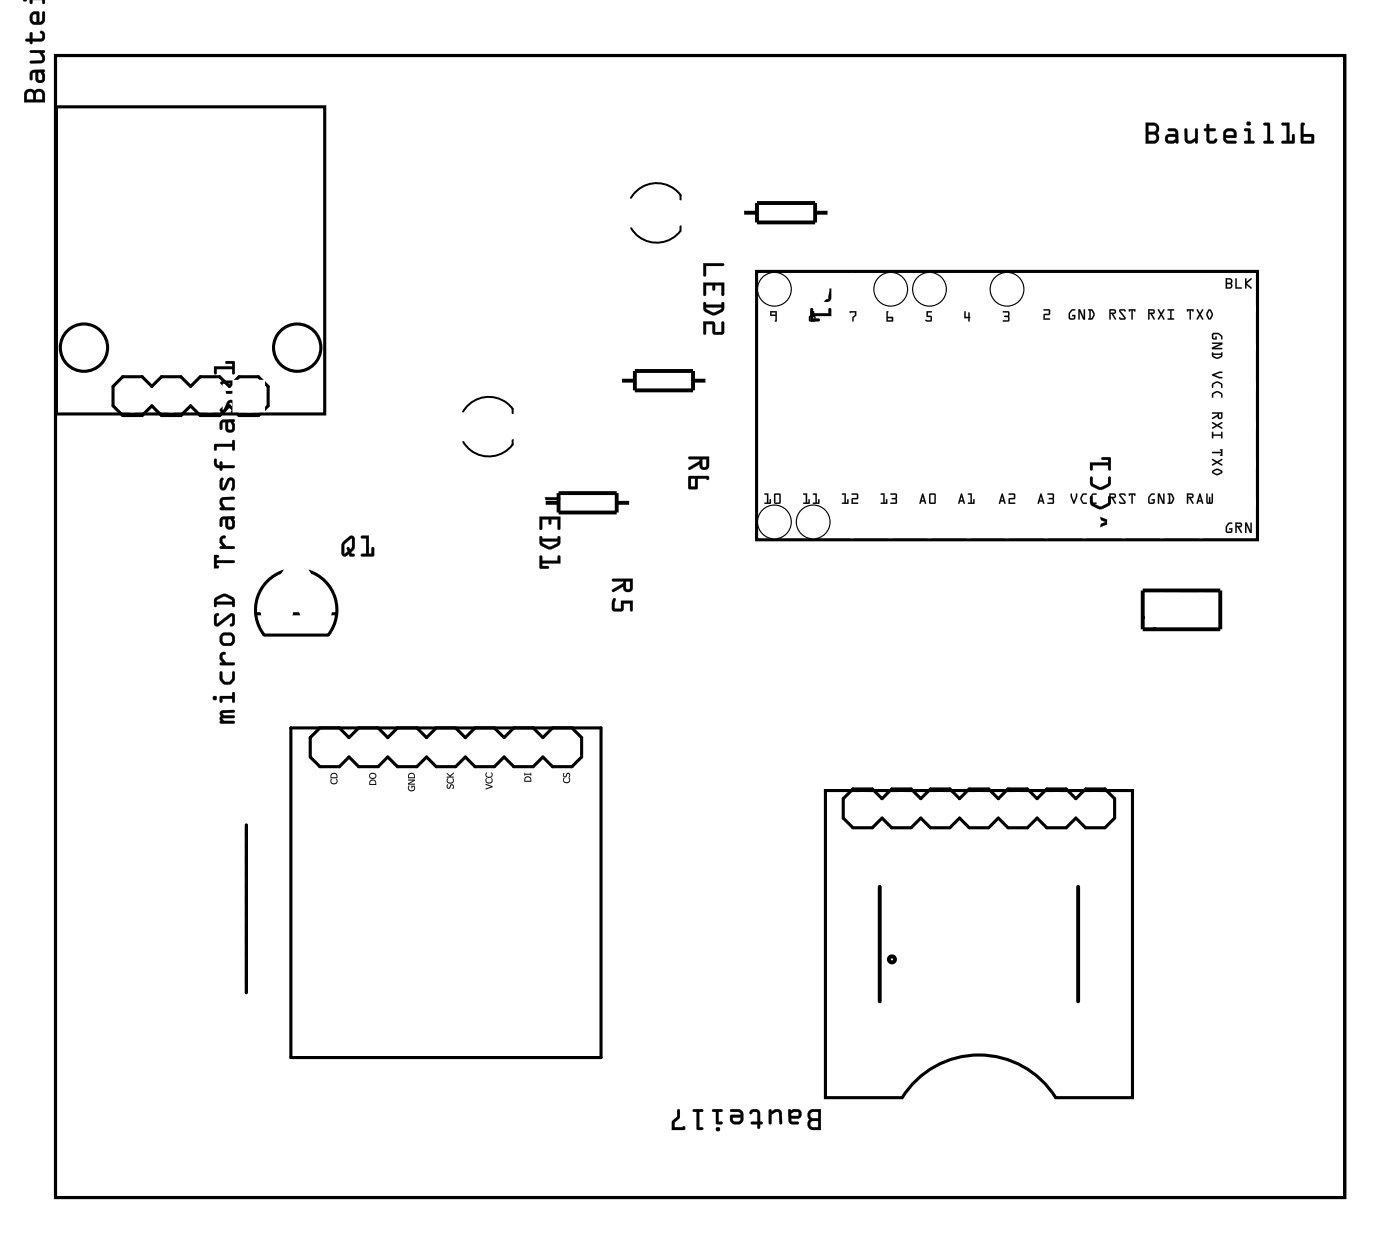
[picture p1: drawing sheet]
<svg xmlns="http://www.w3.org/2000/svg" width="92mm" height="82mm" viewBox="0 0 92 82" stroke-linecap="round" stroke-linejoin="round" font-family="sans-serif">
<g fill="none" stroke="#000" stroke-width=".2">
<path d="M3.6 3.6h84.5v74.8h-84.5zM3.7 7h17.6v20.1h-17.6zM49.6 17.8h32.8v17.6h-32.8zM7.4 25.3l.6-.6h1.3l.6 .6 .7-.6h1.3l.6 .6 .6-.6h1.3l.6 .6 .7-.6h1.2l.7 .6v1.3l-.7 .6h-1.2l-.7-.6-.6 .6h-1.3l-.6-.6-.6 .6h-1.3l-.7-.6-.6 .6h-1.3l-.6-.6zM18.6 37.4a2.67 2.67 0 0 0-1.3 4.2h4.2a2.67 2.67 0 0 0-1.3-4.2M16.1 54v11M16.8 40.2h.4M19.1 47.7h20.3v21.6h-20.3zM19.1 40.2h.6M21 47.7l-.7 .6v1.3l.7 .6h1.2l.7-.6 .6 .6h1.3l.6-.6 .6 .6h1.3l.6-.6 .7 .6h1.3l.6-.6 .6 .6h1.3l.6-.6 .7 .6h1.2l.7-.6 .6 .6h1.3l.6-.6v-1.3l-.6-.6M21.7 40.2h.4M22.2 47.7l.7 .6 .6-.6"/>
<path d="M24.8 47.7l.6 .6 .6-.6M27.3 47.7l.6 .6 .7-.6M29.9 47.7l.6 .6 .6-.6M32.4 47.7l.6 .6 .7-.6M34.9 47.7l.7 .6 .6-.6M54.1 51.8h20.1v20.1h-5a5.9 5.9 0 0 0-10.1 0h-5zM55.2 52.3l.7-.6h1.3l.6 .6 .6-.6h1.3l.6 .6 .7-.6h1.2l.7 .6 .6-.6h1.3l.6 .6 .6-.6h1.3l.6 .6 .7-.6h1.3l.6 .6 .6-.6h1.3l.6 .6v1.3l-.6 .6h-1.3l-.6-.6-.6 .6h-1.3l-.7-.6-.6 .6h-1.3l-.6-.6-.6 .6h-1.3l-.6-.6-.7 .6h-1.2l-.7-.6-.6 .6h-1.3l-.6-.6-.6 .6h-1.3l-.7-.6z"/>
<circle cx="5.5" cy="22.8" r="1.55"/>
<circle cx="19.5" cy="22.8" r="1.55"/>
</g>
<g fill="#000">
<path d="M55.7 20.4h.4v.3l-.2 .1v.3l-.1-.3 .2-.2v-.1h-.3zM60.7 20.4h.4l-.3 .1v.2h.2v.4l-.4-.1 .1-.1 .3 .1v-.2h-.3zM63.2 20.4h.1v.4h.1v-.3h.1l.1 .3-.1 .3-.1-.3h-.2zM65.7 20.4h.4v.7l-.4-.1h.3v-.2l-.2-.1h.2v-.2h-.3zM68.4 20.3h.4v.3h-.3v.2l.3 .1h-.4v-.3h.3v-.3h-.3z"/>
<path d="M1.7 5.9l.3-.1 .3 .2 .3-.2a.36 .36 0 0 1 .3 .4v.5h-1.3v-.5zM2.4 6.1l-.1 .4h.5l-.1-.4zM1.8 6.1v.4h.4l-.1-.4zM2 4.7l.9-.1v.6a.31 .31 0 0 1-.3 .2 .31 .31 0 0 1-.3-.2v-.4h-.1h-.1v.4h-.1zM2.5 4.8v.4h.2l.1-.3-.1-.2zM2 3.3h.9v.1l-.1 .1a.38 .38 0 0 1 .2 .3 .38 .38 0 0 1-.3 .3h-.7v-.1h.7l.1-.1-.2-.4h-.6zM2 2.1l.1 .1v.3h.6l.1-.2-.2-.2 .1-.1a.35 .35 0 0 1 .3 .4 .35 .35 0 0 1-.3 .3h-.6l-.1 .2v-.2h-.3v-.2h.3zM2.1 .8l.2-.1 .2 .1 .1 .6 .2-.1v-.5h.1v.7l-.3 .1h-.5l-.1-.3v-.3zM2.2 1l-.1 .3 .3 .1v-.5zM2 -.1h.9v.3h-.1v-.2h-.7v.2l-.1 .1zM1.5 -.1h.3v.1l-.2 .1zM1.6 -.1h1.3zM1.6 -.1h1.3zM1.6 -.1h1.3z"/>
<path d="M1.7 5.9l.3-.1 .3 .2 .3-.2a.37 .37 0 0 1 .4 .4v.5h-1.4v-.5zM1.7 5.9l-.1 .3v.5h1.3v-.5a.39 .39 0 0 0-.2-.3 .39 .39 0 0 0-.4 .1l-.3-.2zM2.4 6.1l-.1 .4h.5l-.1-.4zM2.4 6.1h.3l.1 .4h-.5zM1.8 6.1v.4h.4l-.1-.4zM1.8 6.1h.3l.1 .4h-.5zM2 4.7l.9-.2a.09 .09 0 0 1 .1 .1 .09 .09 0 0 1-.1 .1l.1 .5a.32 .32 0 0 1-.4 .2 .32 .32 0 0 1-.3-.2v-.4h-.2v.4a.1 .1 0 0 1-.1 .1 .1 .1 0 0 1-.1-.1zM2 4.7v.5h.1v-.4l.1-.1h.1v.5a.31 .31 0 0 0 .3 .2 .31 .31 0 0 0 .3-.2v-.6zM2.5 4.8v.4h.2l.1-.3-.1-.2zM2.5 4.8l.2-.1 .1 .2-.1 .4-.2-.1zM2 3.3h.9a.1 .1 0 0 1 0 .1 .1 .1 0 0 1-.1 .1 .39 .39 0 0 1-.1 .6l-.7 .1a.09 .09 0 0 1-.1-.1 .09 .09 0 0 1 .1-.1h.7l.1-.2-.2-.3h-.6zM2 3.3v.2h.6l.2 .4-.1 .1h-.7v.1h.7a.32 .32 0 0 0 .2-.5l-.1-.1 .1-.1v-.1zM2 2.1l.1 .1v.3h.6l.1-.2-.2-.2v-.1a.21 .21 0 0 1 .3 .1 .21 .21 0 0 1 .1 .2l-.1 .3-.1 .1h-.7v.1a.1 .1 0 0 1-.1 .1 .1 .1 0 0 1-.1-.1l.1-.1h-.3a.1 .1 0 0 1-.1-.1 .1 .1 0 0 1 .1-.1h.3zM2 2.1v.4l-.3 .1v.1h.3v.2l.1-.2h.6a.37 .37 0 0 0 .2-.3 .37 .37 0 0 0-.2-.4l-.1 .1 .2 .2v.2h-.1h-.6v-.3zM2.1 .8l.2-.1 .3 .1v.6l.2-.1v-.5a.1 .1 0 0 1 .1-.1 .1 .1 0 0 1 .1 .1v.5l-.1 .2-.2 .1h-.4l-.3-.2-.1-.4zM2.1 .8l-.1 .2v.3l.1 .3h.5l.3-.2v-.6h-.1v.5l-.2 .2-.1-.7h-.2zM2.2 1l-.1 .3 .3 .1v-.5zM2.2 1l.2-.1v.6l-.3-.2zM1.9 -.1h1.1v.3a.1 .1 0 0 1-.1 .1 .1 .1 0 0 1-.1-.1v-.2h-.7v.2a.1 .1 0 0 1-.1 .1 .1 .1 0 0 1-.1-.1zM2 -.1v.3h.1v-.2h.7v.2h.1v-.3zM1.5 -.1h.3a.14 .14 0 0 1-.2 .2 .13 .13 0 0 1-.1-.2zM1.5 -.1l.1 .2 .1-.1v-.1zM1.6 -.1h1.4zM1.6 -.1h1.3zM1.6 -.1h1.4zM1.6 -.1h1.3zM1.6 -.1h1.4zM1.6 -.1h1.3z"/>
<path d="M3.6 3.6h84.5v74.8h-84.5zM3.6 3.6v74.8h84.5v-74.8z"/>
<path d="M46.1 17.2h1.3v.1v.1h-1.1v.6l-.1 .1-.1-.1zM46.1 18.5h1.3v.8h-.1v-.6h-.4l-.1 .3h-.1v-.3h-.4v.6l-.2 .1zM46.1 19.8h.1l.1 .2h1v-.2h.1v.5a.8 .8 0 0 1-1.2 .1l-.1-.1zM46.3 20.1v.2l.5 .2 .5-.3v-.1zM46.1 21.1h.7v.6h.5v-.6h.1v.7l-.1 .1h-.5l-.1-.2v-.5h-.4v.6l-.2 .1z"/>
<path d="M46.1 17.2h1.3a.1 .1 0 0 1 .1 .1 .1 .1 0 0 1-.1 .1h-1.1v.6a.1 .1 0 0 1-.1 .1 .1 .1 0 0 1-.1-.1zM46.1 17.2v.8l.1 .1v-.1v-.6h1.2v-.1zM46.1 18.5h1.4v.8a.1 .1 0 0 1-.1 .1 .1 .1 0 0 1-.1-.1v-.6h-.4v.2a.1 .1 0 0 1-.1 .1 .1 .1 0 0 1-.1-.1v-.2h-.4v.6a.1 .1 0 0 1-.1 .1 .1 .1 0 0 1-.1-.1zM46.1 18.5v.9l.1-.1v-.6h.5v.3h.1v-.3h.5v.6h.1v-.8zM46.1 19.8h.1l.1 .2h1v-.1a.1 .1 0 0 1 .1-.1 .1 .1 0 0 1 .1 .1l-.1 .5-.6 .3-.7-.4zM46.1 19.8v.5l.5 .3h.3l.5-.3v-.5h-.1v.2h-1.1v-.2zM46.3 20.1v.2l.5 .2 .4-.2 .1-.2zM46.2 20.1h1.1v.1l-.5 .3-.5-.2zM46.1 21l.7 .1v.6h.5v-.6a.1 .1 0 0 1 .1-.1 .1 .1 0 0 1 .1 .1v.6l-.2 .2h-.6v-.7h-.4v.6a.1 .1 0 0 1-.1 .1 .1 .1 0 0 1-.1-.1zM46.1 21.1v.8l.1-.1v-.6h.5v.5l.1 .2h.5l.1-.1v-.7h-.1v.7h-.5v-.7z"/>
<path d="M53.1 18.9h1.4v.6a.31 .31 0 0 1-.4 .3 .31 .31 0 0 1-.3-.4l-.7 .4v-.2l.7-.4v-.1h-.7zM54 19.1v.4l.2 .1 .1-.5zM53.1 20.2h.2v.3h1v-.3h.1l.1 .5h-1.2v.2h.4v.1h-.6z"/>
<path d="M53.1 18.9h1.4v.6a.32 .32 0 0 1-.4 .3 .32 .32 0 0 1-.3-.4l-.6 .4a.1 .1 0 0 1-.1-.1 .1 .1 0 0 1 0-.1l.7-.4v-.1h-.7zM53.1 18.9v.2h.7v.1l-.7 .4v.2l.7-.4a.31 .31 0 0 0 .3 .4 .31 .31 0 0 0 .3-.3l.1-.6zM54 19.1v.4l.2 .1 .1-.5zM54 19.1h.3l-.1 .5-.2-.1zM53.1 20.2h.2v.3h1v-.2a.1 .1 0 0 1 .1-.1 .1 .1 0 0 1 .1 .1v.4h-1.2v.2h.3a.1 .1 0 0 1 .1 .1 .1 .1 0 0 1-.1 .1l-.5-.1zM53.1 20.2v.8h.6v-.1h-.4v-.2h1.2l-.1-.5h-.1v.3h-1v-.3z"/>
<path d="M75.1 8h.5a.4 .4 0 0 1 .3 .3 .4 .4 0 0 1-.1 .4l.1 .3a.37 .37 0 0 1-.3 .4h-.5zM75.1 8v1.4h.5a.39 .39 0 0 0 .3-.3 .39 .39 0 0 0-.1-.4 .39 .39 0 0 0 .1-.4 .39 .39 0 0 0-.3-.3zM75.2 8.8v.4h.4a.2 .2 0 0 0 .2-.2 .2 .2 0 0 0-.2-.2zM75.2 8.8h.4a.22 .22 0 0 1 .2 .2 .22 .22 0 0 1-.2 .2h-.4zM75.2 8.2v.4h.4a.2 .2 0 0 0 .2-.2 .2 .2 0 0 0-.2-.2zM75.2 8.2h.4a.22 .22 0 0 1 .2 .2 .22 .22 0 0 1-.2 .2h-.4zM76.5 8.4h.4l.2 .1 .1 .8a.09 .09 0 0 1-.1 .1 .09 .09 0 0 1-.1-.1l-.4 .1a.32 .32 0 0 1-.3-.3 .32 .32 0 0 1 .3-.3h.4v-.2h-.4zM76.5 8.4l.1 .2h.4v.2h-.4a.31 .31 0 0 0-.3 .3 .31 .31 0 0 0 .3 .3l.4-.1 .2 .1v-.7l-.2-.3zM76.5 9l.1 .2h.2l.2-.1v-.1zM76.5 9h.5v.1l-.2 .1h-.2zM77.6 8.4l.2 .1v.6l.1 .1 .4-.2v-.5a.1 .1 0 0 1 .1-.1 .1 .1 0 0 1 .1 .1v.8a.11 .11 0 0 1-.2 .1 .1 .1 0 0 1 0-.1 .39 .39 0 0 1-.7-.1zM77.6 8.4v.8a.32 .32 0 0 0 .5 .2l.2-.2 .1 .2 .1-.1v-.8h-.2v.5l-.4 .2-.1-.1v-.6zM79.1 8.1l.1 .1v.2h.4a.1 .1 0 0 1 .1 .1 .1 .1 0 0 1-.1 .1h-.4v.6h.3l.1-.1h.1a.21 .21 0 0 1 0 .2 .21 .21 0 0 1-.2 .1h-.3l-.1-.2-.1-.6a.1 .1 0 0 1-.1-.1 .1 .1 0 0 1 .1-.1zM79.1 8.1v.3l-.2 .1 .2 .1v.5a.37 .37 0 0 0 .3 .3 .37 .37 0 0 0 .3-.2v-.1l-.2 .1h-.3v-.6h.4v-.1v-.1h-.4v-.2zM80.2 8.5l.3-.1h.3l.1 .1 .1 .2v.3h-.7l.1 .2h.5a.1 .1 0 0 1 .1 .1 .1 .1 0 0 1-.1 .1h-.5l-.2-.1-.1-.2zM80.2 8.5v.6v.2l.2 .1h.6v-.2h-.6l-.1-.1v-.1h.7v-.3l-.1-.2-.1-.1h-.3zM80.3 8.7v.2h.5l-.1-.3zM80.3 8.7l.4-.1 .1 .3h-.5zM81.5 8.4h.4v.8h.2a.1 .1 0 0 1 .1 .1 .1 .1 0 0 1-.1 .1h-.5a.1 .1 0 0 1-.1-.1 .1 .1 0 0 1 .1-.1h.2v-.6h-.2zM81.5 8.4l.1 .2h.2v.6h-.2l-.1 .1 .6 .1 .1-.1-.3-.1v-.7zM81.7 8.1a.15 .15 0 0 1 .3 0 .15 .15 0 0 1-.3 0zM81.7 8.1a.13 .13 0 0 0 .2 0 .13 .13 0 0 0-.2 0zM82.8 8.1h.4v1.1h.2a.1 .1 0 0 1 .1 .1 .1 .1 0 0 1-.1 .1h-.5a.1 .1 0 0 1-.1-.1 .1 .1 0 0 1 .1-.1h.1v-1h-.2zM82.8 8.1v.1h.2v1h-.2v.1l.6 .1v-.1l-.2-.1v-1.1zM84 8.1l.5-.1v1.2h.1v-.3a.1 .1 0 0 1 .1-.1 .1 .1 0 0 1 .1 .1v.5h-.8a.1 .1 0 0 1-.1-.1 .1 .1 0 0 1 .1-.1h.3v-1h-.3zM84 8.1v.1h.3v1h-.3v.1l.8 .1v-.6h-.1v.4h-.2v-1.2zM85.2 8.1l.2-.1a.09 .09 0 0 1 .1 .1 .09 .09 0 0 1-.1 .1v.6h.7l-.1 .6h-.8zM85.3 8.1l-.1 1.2 .8 .1 .1-.6h-.7v-.6l.1-.1zM85.4 9v.2h.5v-.2zM85.4 8.9h.5v.3h-.5z"/>
<path d="M75.1 8h.5a.39 .39 0 0 1 .3 .3 .39 .39 0 0 1-.1 .4l.1 .3a.36 .36 0 0 1-.3 .4h-.5zM75.2 8.8v.4h.4a.21 .21 0 0 0 .2-.2 .21 .21 0 0 0-.2-.2zM75.2 8.2v.4h.4a.21 .21 0 0 0 .2-.2 .21 .21 0 0 0-.2-.2zM76.5 8.4h.5l.2 .3v.7l-.2-.1-.4 .1a.31 .31 0 0 1-.3-.3 .31 .31 0 0 1 .3-.3h.4v-.1l-.4-.1zM76.5 9l.1 .2h.2l.2-.1v-.1zM77.6 8.4l.2 .1v.6l.1 .1 .4-.2v-.5l.1-.1v1h-.1v-.1a.38 .38 0 0 1-.4 .1 .38 .38 0 0 1-.3-.2zM79.1 8.1l.1 .1v.2h.4l.1 .1-.1 .1h-.4v.6h.3l.2-.1a.35 .35 0 0 1-.3 .3 .35 .35 0 0 1-.4-.3v-.5l-.1-.1 .1-.1zM80.2 8.5l.3-.1h.3l.1 .1 .1 .2v.3l-.7 .1 .1 .1h.6v.2h-.6l-.2-.1-.1-.2zM80.3 8.7v.2h.5l-.1-.3zM81.5 8.4l.4 .1v.7l.3 .1-.1 .1-.6-.1 .1-.1h.2v-.6h-.2zM81.7 8.1a.14 .14 0 0 1 .2 0 .14 .14 0 0 1-.2 0zM82.8 8.1h.4v1.1l.2 .1v.1l-.6-.1v-.1h.2v-1h-.2zM84 8.1l.5-.1v1.2h.1l.1-.4h.1v.6l-.8-.1v-.1h.3v-1h-.3zM85.2 8.1h.3l-.1 .1v.6h.7l-.1 .6-.8-.1zM85.4 9v.2h.5v-.2z"/>
<path d="M80.3 18.2h.3l.1 .1v.3v.1l-.1 .2h-.3zM80.3 18.2v.7h.3a.2 .2 0 0 0 .1-.1 .2 .2 0 0 0 0-.2 .2 .2 0 0 0 0-.2 .2 .2 0 0 0-.1-.2zM80.4 18.6v.2h.2v-.2zM80.4 18.6h.2v.2h-.2zM80.4 18.3v.2h.2v-.2zM80.4 18.3h.2v.2h-.2zM80.9 18.2l.1 .1v.5h.3v.1h-.4zM81 18.2l-.1 .7h.4v-.1h-.3v-.5zM81.6 18.2h.1v.3l.3-.3-.3 .4 .3 .2v.1l-.3-.2v.2h-.1zM81.6 18.2v.7h.1v-.2l.3 .2-.3-.3 .3-.4-.3 .3z"/>
<path d="M80.3 18.2h.3l.1 .1v.4l-.1 .2h-.3zM80.4 18.6v.2h.2v-.2zM80.4 18.3v.2h.2v-.2zM80.9 18.2l.1 .1v.5h.3v.1h-.4zM81.6 18.2h.1v.3l.3-.3-.3 .4 .3 .3-.3-.2v.2h-.1z"/>
<path d="M22.5 35.5l.4-.4h.3v.8l-.2 .3v.1h.2a.1 .1 0 0 1 .1 .1 .1 .1 0 0 1-.1 .1h-.3v-.2l-.2 .1h-.3a.94 .94 0 0 1 0-.8zM22.5 35.5a.97 .97 0 0 0-.1 .8l.2 .1 .3-.1v.1h.3v-.1h-.2v-.1l.2-.3v-.6a.21 .21 0 0 0-.1-.2 .21 .21 0 0 0-.2 0zM22.6 35.6v.7l.2-.2-.1-.2a.11 .11 0 0 1 .1-.1 .11 .11 0 0 1 .1 .2l.2-.2-.1-.5zM22.6 35.6l.4-.3 .1 .5a.14 .14 0 0 1-.1 .2 .14 .14 0 0 1-.2-.2l-.1 .1 .1 .2-.2 .2zM23.7 35.1h.5v1.2h.1v-.4a.1 .1 0 0 1 .1-.1 .1 .1 0 0 1 .1 .1v.5l-.8 .1a.1 .1 0 0 1-.1-.1 .1 .1 0 0 1 .1-.1h.3v-1h-.3zM23.7 35.1v.1l.3 .1v1h-.3v.1h.8v-.6l-.2 .1v.4h-.1v-1.2z"/>
<path d="M22.5 35.5l.4-.4h.3v.8l-.2 .3 .2 .2h-.3v-.1l-.3 .1-.2-.1a.98 .98 0 0 1 .1-.8zM22.6 35.6v.7l.2-.2-.1-.2a.11 .11 0 0 1 .2-.1 .11 .11 0 0 1 0 .2l.2-.2v-.5zM23.7 35.1h.5v1.2h.1v-.4l.2-.1v.6h-.9l.1-.1h.3v-1h-.3z"/>
<path d="M35.3 32.6h1.3l.1 .1h-.1h-1.1v.7h-.1h-.1zM35.3 33.8h1.4v.9h-.2v-.7h-.4v.3l-.1 .1-.1-.1v-.3h-.4v.6l-.1 .1zM35.4 35.1h.1v.2h1l.1-.2h.1v.6a.8 .8 0 0 1-1.2 .1l-.1-.2zM35.5 35.5l.1 .1 .4 .2 .5-.3zM35.4 36.4h.1v.3h1v-.3h.2v.5h-1.2v.2h.4l.1 .1h-.6z"/>
<path d="M35.3 32.6h1.3a.1 .1 0 0 1 .1 .1 .1 .1 0 0 1-.1 .1l-1.1-.1v.7a.1 .1 0 0 1-.1 0 .1 .1 0 0 1-.1 0zM35.3 32.6l.1 .8h.1v-.7h1.1h.1l-.1-.1zM35.3 33.8h1.4v.8a.1 .1 0 0 1-.1 .1 .1 .1 0 0 1-.1-.1v-.6h-.4v.3a.1 .1 0 0 1-.1 .1 .1 .1 0 0 1-.1-.1v-.3h-.4v.6a.1 .1 0 0 1-.1 .1 .1 .1 0 0 1-.1-.1zM35.3 33.8l.1 .9 .1-.1v-.6h.4l.1 .3v.1l.1-.1v-.3h.4v.7h.2v-.9zM35.4 35.1h.1v.2h1v-.1a.1 .1 0 0 1 .1-.1 .1 .1 0 0 1 .1 .1l-.1 .5-.6 .3-.6-.3zM35.4 35.1v.6l.4 .2h.4l.5-.3v-.5l-.2 .1v.1h-1v-.2zM35.5 35.5l.1 .1 .4 .2 .5-.2v-.1zM35.5 35.5h1l-.5 .3-.4-.2zM35.4 36.4h.1v.3h1v-.2a.1 .1 0 0 1 .1-.1 .1 .1 0 0 1 .1 .1v.4h-1.2v.2h.4a.1 .1 0 0 1 .1 .1 .1 .1 0 0 1-.1 .1l-.6-.1zM35.4 36.4v.8h.6l-.1-.1h-.4v-.2h1.2v-.5h-.2v.3h-1v-.3z"/>
<path d="M40.1 37.9h1.4v.6a.31 .31 0 0 1-.4 .3 .31 .31 0 0 1-.3-.4l-.7 .4v-.2l.7-.4v-.1h-.7zM41 38.1v.4l.2 .1 .1-.5zM40.2 39.2l.1 .1v.6h.4v-.6h.8l-.1 .7h-.1v-.5h-.4l-.1 .5h-.6l-.1-.1v-.4z"/>
<path d="M40.1 37.9h1.4v.6a.32 .32 0 0 1-.4 .3 .32 .32 0 0 1-.3-.4l-.6 .4a.1 .1 0 0 1-.1-.1 .1 .1 0 0 1 0-.1l.7-.4v-.1h-.7zM40.1 37.9v.2h.7v.1l-.7 .4v.2l.7-.4a.31 .31 0 0 0 .3 .4 .31 .31 0 0 0 .3-.3l.1-.6zM41 38.1v.4l.2 .1 .1-.5zM41 38.1h.3l-.1 .5-.2-.1zM40.2 39.2l.2 .1-.1 .6h.4v-.6h.8v.7a.1 .1 0 0 1-.1 .1 .1 .1 0 0 1-.1-.1v-.5h-.4v.4l-.1 .1h-.7v-.6zM40.2 39.2l-.1 .3v.4l.1 .1h.6l.1-.5h.4v.5h.1l.1-.7h-.8v.6h-.4v-.6z"/>
<path d="M45.1 29.9h1.4v.6a.31 .31 0 0 1-.4 .3 .31 .31 0 0 1-.3-.4l-.7 .4v-.2l.7-.4v-.1h-.7zM46 30.1v.4l.2 .1 .1-.5zM45.1 31.2h1.3l.1 .1-.1 .1-.1-.1h-.6v.7h-.5h-.1zM45.3 31.3v.6h.2v-.6z"/>
<path d="M45.1 29.9h1.4v.6a.32 .32 0 0 1-.4 .3 .32 .32 0 0 1-.3-.4l-.6 .4a.1 .1 0 0 1-.1-.1 .1 .1 0 0 1 0-.1l.7-.4v-.1h-.7zM45.1 29.9v.2h.7v.1l-.7 .4v.2l.7-.4a.31 .31 0 0 0 .3 .4 .31 .31 0 0 0 .3-.3l.1-.6zM46 30.1v.4l.2 .1 .1-.5zM46 30.1h.3l-.1 .5-.2-.1zM45.1 31.2h1.3l.1 .1a.09 .09 0 0 1-.1 .1 .09 .09 0 0 1-.1-.1h-.6v.7l-.5 .1-.1-.1zM45.1 31.2v.8h.1h.5v-.7h.6l.1 .1v-.1v-.1zM45.3 31.3v.6h.2v-.6zM45.3 31.3h.2v.6h-.2z"/>
<path d="M50.1 32.3h.2v.6h.1l.1-.2v.3h-.4l.1-.1v-.5h-.1zM50.1 32.3l.2 .1v.5l-.2 .1h.4v-.3l-.1 .2h-.1v-.6zM50.7 32.3l.4 .1v.6h-.4zM50.7 32.3v.6l.4 .1v-.6zM50.8 32.4v.5h.3v-.5zM50.8 32.4h.3v.5h-.3z"/>
<path d="M50.1 32.3h.2v.6h.1l.1-.2v.3h-.4l.1-.1v-.5zM50.7 32.3l.4 .1v.6l-.4-.1zM50.8 32.4v.5h.3v-.5z"/>
<path d="M50.5 20.4h.4v.7l-.1-.1v-.3h-.3zM50.5 20.4v.3h.3v.3l.1 .1v-.7zM50.5 20.5v.1h.3v-.1zM50.5 20.5h.3v.1h-.3z"/>
<path d="M50.5 20.4h.4v.7l-.1-.1v-.3h-.3zM50.5 20.5v.1h.3v-.1z"/>
<path d="M52.6 32.3h.3v.6h.1v-.2v.3h-.4l.2-.1v-.5h-.2zM52.6 32.3l.2 .1v.5l-.2 .1h.4v-.3v.2h-.1v-.6zM53.3 32.3h.2v.6h.1l.1-.2v.3h-.5l.2-.1v-.5h-.1zM53.3 32.3l.1 .1v.5l-.1 .1h.4v-.3l-.1 .2h-.1v-.6z"/>
<path d="M52.6 32.3h.3v.6h.1v-.2v.3h-.4l.2-.1v-.5zM53.3 32.3h.2v.6h.1l.1-.2v.3h-.4l.1-.1v-.5z"/>
<path d="M53.1 20.4h.2v.3l.1 .1v.3l-.4-.1zM53.1 20.4l-.1 .6 .4 .1v-.3l-.1-.1v-.3zM53.1 20.8v.2h.2v-.2zM53.1 20.8h.2v.2h-.2zM53.2 20.5v.2h.1v-.2zM53.2 20.5h.1v.2h-.1z"/>
<path d="M53.1 20.4h.2v.3l.1 .1v.3l-.4-.1zM53.1 20.8v.2h.2v-.2zM53.2 20.5v.2h.1v-.2z"/>
<path d="M55.2 32.3h.2v.6h.1l.1-.2v.3h-.4l.1-.1v-.5h-.1zM55.2 32.3l.1 .1v.5l-.1 .1h.4v-.3l-.1 .2h-.1v-.6zM55.8 32.3l.4 .1v.3h-.3v.2h.3v.1h-.4v-.4h.3v-.2h-.3zM55.8 32.3v.1h.3v.2h-.3v.4h.4v-.1h-.3v-.2h.3v-.3z"/>
<path d="M55.2 32.3h.2v.6h.1l.1-.2v.3h-.4l.1-.1v-.5zM55.8 32.3l.4 .1v.3h-.3v.2h.3v.1h-.4v-.4h.3v-.2h-.3z"/>
<path d="M55.7 20.4h.4v.3l-.2 .1v.3l-.1-.3 .2-.2v-.1h-.3zM55.7 20.4v.1h.3v.1l-.2 .2 .1 .3v-.3l.2-.1v-.3z"/>
<path d="M57.7 32.3h.3v.6l.1-.2v.3h-.4l.2-.1v-.5h-.2zM57.7 32.3l.2 .1v.5l-.2 .1h.4v-.3l-.1 .2v-.6zM58.3 32.3l.5 .1-.1 .6h-.4l.4-.1v-.2h-.3l.3-.1v-.2h-.3zM58.3 32.3l.1 .1h.3v.2l-.3 .1h.3v.2l-.4 .1h.4l.1-.6z"/>
<path d="M57.7 32.3h.3v.6l.1-.2v.3h-.4l.2-.1v-.5zM58.3 32.3l.5 .1-.1 .6h-.4l.4-.1v-.2h-.3l.3-.1v-.2h-.3z"/>
<path d="M58.1 20.4h.1v.4h.3v.3l-.4-.1zM58.1 20.4v.6l.4 .1v-.3h-.3v-.4zM58.2 20.8v.2h.2v-.2zM58.2 20.8h.2v.2h-.2z"/>
<path d="M58.1 20.4h.1v.4h.3v.3l-.4-.1zM58.2 20.8v.2h.2v-.2z"/>
<path d="M60.4 32.3h.1l.1 .7v-.1h-.2l-.1 .1h-.1zM60.4 32.3l-.2 .7h.1l.1-.2h.2v.2zM60.4 32.5v.3h.1zM60.5 32.5v.3h-.1zM60.9 32.3l.4 .1v.6h-.4zM60.9 32.3v.6l.4 .1v-.6zM61 32.4v.5h.2v-.5zM61 32.4h.2v.5h-.2z"/>
<path d="M60.4 32.3l.2 .7v-.1h-.2l-.1 .1h-.1zM60.5 32.5l-.1 .3h.1zM60.9 32.3l.4 .1v.6l-.4-.1zM61 32.4v.5h.2v-.5z"/>
<path d="M60.7 20.4h.4l-.3 .1v.2h.3l-.1 .4-.4-.1 .1-.1 .3 .1v-.2h-.3zM60.7 20.4v.4h.3v.2l-.3-.1-.1 .1 .4 .1v-.4h-.2v-.2l.2-.1z"/>
<path d="M63 32.3l.2 .7-.1-.1h-.2l-.1 .1zM63 32.3l-.2 .7 .1-.2h.2l.1 .2zM63 32.5l-.1 .3h.2zM63 32.5l.1 .3h-.2zM63.4 32.3h.3v.6h.1v-.2v.3h-.4l.2-.1v-.5h-.2zM63.4 32.3l.2 .1v.5l-.2 .1h.4v-.3v.2h-.1v-.6z"/>
<path d="M63 32.3l.2 .7-.1-.1h-.2v.1h-.1zM63 32.5l-.1 .3h.2zM63.4 32.3h.3v.6h.1v-.2v.3h-.4l.2-.1v-.5z"/>
<path d="M63.2 20.4h.1v.4h.1v-.3h.1l.1 .3-.1 .3-.1-.3h-.2zM63.2 20.4v.4h.2l.1 .3v-.6h-.1v.3h-.1v-.4z"/>
<path d="M65.6 32.3h.1l.2 .7-.1-.1h-.2l-.1 .1h-.1zM65.6 32.3l-.2 .7h.1l.1-.2h.2l.1 .2zM65.7 32.5l-.1 .3h.1zM65.7 32.5v.3h-.1zM66.1 32.3l.4 .1v.3h-.3v.2h.3v.1h-.4v-.4h.3v-.2h-.3zM66.1 32.3v.1h.3v.2h-.3v.4h.4v-.1h-.3v-.2h.3v-.3z"/>
<path d="M65.6 32.3l.3 .7-.1-.1h-.2l-.1 .1h-.1zM65.7 32.5l-.1 .3h.1zM66.1 32.3l.4 .1v.3h-.3v.2h.3v.1h-.4v-.4h.3v-.2h-.3z"/>
<path d="M65.7 20.4h.4v.7l-.4-.1h.3v-.2l-.2-.1h.2v-.2h-.3zM65.7 20.4v.1h.3v.2h-.2l.2 .1v.2h-.3l.4 .1v-.7z"/>
<path d="M68.2 32.3l.2 .7-.1-.1h-.2v.1h-.1zM68.2 32.3l-.2 .7 .1-.2h.2l.1 .2zM68.2 32.5l-.1 .3h.2zM68.2 32.5l.1 .3h-.2zM68.6 32.3l.5 .1-.1 .6h-.4l.4-.1-.1-.2h-.2l.3-.1v-.2h-.4zM68.6 32.3v.1h.4v.2l-.3 .1h.3v.2l-.4 .1h.4v-.6z"/>
<path d="M68.2 32.3l.2 .7-.1-.1h-.2v.1h-.1zM68.2 32.5l-.1 .3h.2zM68.6 32.3l.4 .1v.6h-.4l.4-.1v-.2h-.3l.3-.1v-.2h-.4z"/>
<path d="M68.4 20.3h.4v.3h-.3v.2h.3v.1h-.4v-.3h.3v-.3h-.3zM68.4 20.3h.3v.3h-.3v.3h.4h-.4v-.3h.4v-.3z"/>
<path d="M70.2 20.3h.3h-.2l-.2 .3v.2h.3v-.1l-.2-.1h.3l-.1 .3h-.4v-.4zM70.2 20.3l-.2 .2v.4h.4l.1-.3-.3 .1h.2v.1l-.3 .1v-.3l.2-.3h.1zM70.6 20.2h.2l.2 .6v-.5h.1v.6h-.1l-.3-.5v.5h-.1zM70.6 20.3l.1 .6v-.5l.3 .5h.1v-.6h-.1v.5l-.2-.5zM71.3 20.3h.3l.1 .2-.2 .4h-.2l.1-.1v-.5zM71.3 20.3h.1v.6h-.1h.2l.2-.2v-.2l-.1-.2zM71.5 20.3v.5l.1-.2zM71.5 20.3l.1 .3-.1 .3z"/>
<path d="M70.2 20.3h.2h-.1l-.2 .3v.2h.3v-.1l-.2-.1h.3l-.1 .3h-.4v-.4zM70.6 20.3h.2l.2 .5v-.5h.1v.6h-.1l-.3-.5v.5zM71.3 20.3h.3a.4 .4 0 0 1 0 .6h-.3l.1-.1v-.5zM71.5 20.3v.5l.1-.2z"/>
<path d="M70.1 32.3h.1l.2 .5 .1-.5h.1l-.2 .7-.3-.5zM70.2 32.3l-.1 .2 .3 .5 .2-.7h-.1l-.1 .5zM70.9 32.4l.3-.1-.2 .1-.1 .3 .1 .2h.2v.1h-.3l-.1-.2zM70.9 32.4l-.1 .3a.3 .3 0 0 0 .4 .3v-.1h-.2l-.1-.2 .1-.3 .2-.1zM71.5 32.4l.4-.1-.3 .1-.1 .3 .1 .2h.2v.1h-.2l-.2-.2zM71.5 32.4l-.1 .3a.3 .3 0 0 0 .4 .3v-.1h-.2l-.1-.2 .1-.3 .2-.1z"/>
<path d="M70.2 32.3l.2 .5 .1-.5h.1l-.2 .7-.3-.5zM70.9 32.4l.3-.1-.2 .1-.1 .3 .1 .2h.2v.1a.31 .31 0 0 1-.4-.3zM71.5 32.4l.3-.1-.2 .1-.1 .3 .1 .2h.2v.1a.31 .31 0 0 1-.4-.3z"/>
<path d="M71.4 33.8h.4l.9 .3 .1 .1-1 .4h-.3v-.1l.3-.1 .6-.2-.6-.3h-.3zM71.4 32.5h.2v.4l.5 .3 .5-.3v-.4h.1l.1 .1a.6 .6 0 0 1-.6 .7h-.3l-.4-.2-.1-.2zM71.4 31.2l.2 .1v.4l.5 .2 .5-.2v-.4l.1-.1 .1 .1a.6 .6 0 0 1-.6 .8l-.3-.1-.4-.2-.1-.2zM71.4 30.3h1.2v-.2h-.4v-.1h.5l.1 .8h-.2v-.3h-1v.3h-.1z"/>
<path d="M71.4 33.8l.4-.1 1 .5-1 .4h-.3a.1 .1 0 0 1-.1-.1 .1 .1 0 0 1 .1-.1h.3l.6-.2-.6-.3h-.3zM71.4 33.8l.1 .1h.3l.7 .3-.7 .3h-.3v.1h.3l1-.4-.1-.1-.9-.3zM71.4 32.5h.2v.4l.5 .3 .5-.3v-.3a.1 .1 0 0 1 .1-.1 .1 .1 0 0 1 .1 .1l-.1 .5-.6 .3-.7-.4zM71.4 32.5l.1 .5 .4 .3a.83 .83 0 0 0 .9-.3v-.4l-.1-.1h-.1v.4l-.4 .3h-.2l-.4-.3v-.4zM71.4 31.2l.2 .1v.4l.5 .2 .5-.2v-.4a.1 .1 0 0 1 .1-.1 .1 .1 0 0 1 .1 .1l-.1 .5-.6 .3-.7-.3zM71.4 31.2l.1 .6 .4 .2a.83 .83 0 0 0 .9-.3v-.4l-.1-.1-.1 .1v.4l-.4 .2h-.2l-.4-.2v-.4zM71.4 30.3h1.2v-.2h-.4a.1 .1 0 0 1-.1-.1 .1 .1 0 0 1 .1-.1l.6 .1v.7a.1 .1 0 0 1-.1 .1 .1 .1 0 0 1-.1-.1v-.2h-1v.2a.1 .1 0 0 1-.1 .1 .1 .1 0 0 1-.1-.1zM71.4 30.3l.1 .5h.1v-.3h1v.3h.2l-.1-.8h-.5v.1h.4v.2z"/>
<path d="M72.7 20.2h.3a.16 .16 0 0 1 .1 .2 .16 .16 0 0 1-.2 .2l.2 .3h-.1l-.2-.3-.1 .3zM72.7 20.3v.6l.1-.3 .3 .3-.2-.3a.16 .16 0 0 0 .2-.2 .16 .16 0 0 0-.1-.1zM72.8 20.3v.2l.2-.1v-.1zM72.8 20.3h.2v.1l-.2 .1zM73.3 20.3l.3-.1 .1 .1v.1h-.3l.4 .4-.1 .1h-.4l.1-.1h.3l-.4-.4zM73.3 20.3v.1l.4 .4h-.3l-.1 .1h.4v-.1l-.3-.5 .3 .1v-.1zM73.9 20.2h.5v.2l-.2-.1v.6h-.1v-.6l-.1 .1zM74 20.3v.1l.1-.1 .1 .6v-.6l.2 .1v-.1z"/>
<path d="M72.7 32.3h.3a.16 .16 0 0 1 .1 .2 .16 .16 0 0 1-.2 .1l.2 .4h-.1l-.2-.4-.1 .4zM72.7 32.3v.7l.1-.4 .3 .4-.2-.4a.16 .16 0 0 0 .2-.1 .16 .16 0 0 0-.1-.2zM72.8 32.4v.1h.2v-.1zM72.8 32.4h.2v.1h-.2zM73.3 32.3h.3l.1 .1v.1l-.3-.1 .4 .5-.1 .1-.4-.1 .1-.1 .3 .1-.4-.4zM73.3 32.3v.2l.4 .4-.3-.1-.1 .1 .4 .1v-.1l-.3-.5 .3 .1v-.1zM73.9 32.3h.5v.2l-.2-.1v.6h-.1v-.6l-.1 .1zM74 32.3v.2l.1-.1 .1 .6v-.6l.2 .1v-.2z"/>
<path d="M72.7 20.3h.3a.16 .16 0 0 1 .1 .1 .16 .16 0 0 1-.2 .2l.2 .3-.3-.3-.1 .3zM72.8 20.3v.2l.2-.1v-.1zM73.3 20.3h.3h.1v.1l-.3-.1 .3 .5v.1h-.4l.1-.1h.3l-.4-.4zM74 20.3h.4v.1l-.2-.1v.6l-.1-.6-.1 .1z"/>
<path d="M72.7 32.3h.3a.16 .16 0 0 1 .1 .2 .16 .16 0 0 1-.2 .1l.2 .4-.3-.4-.1 .4zM72.8 32.4v.1h.2v-.1zM73.3 32.3h.3l.1 .1v.1l-.3-.1 .3 .5v.1l-.4-.1 .1-.1 .3 .1-.4-.4zM74 32.3h.4v.2l-.2-.1v.6l-.1-.6-.1 .1z"/>
<path d="M75.2 20.2h.3a.16 .16 0 0 1 .2 .2 .16 .16 0 0 1-.2 .2l.2 .3h-.1l-.3-.3-.1 .3zM75.2 20.3v.6l.1-.3 .4 .3-.2-.3a.16 .16 0 0 0 .2-.2 .16 .16 0 0 0-.2-.1zM75.3 20.3v.2l.3-.1-.1-.1zM75.3 20.3h.2l.1 .1-.3 .1zM75.9 20.3l.2 .2 .1-.2h.1l-.2 .3 .2 .3-.2-.2-.2 .2 .1-.3zM75.9 20.3l.1 .3-.1 .3 .2-.2 .2 .2-.2-.3 .2-.3h-.1l-.1 .2zM76.5 20.3h.4h-.1v.5h.1v.1h-.4l.2-.1v-.5h-.2zM76.5 20.3h.2v.6h-.2h.4h-.2v-.6h.2z"/>
<path d="M75.4 32.4l.3-.1-.2 .1-.2 .2 .1 .3h.2v-.1l-.2-.1h.3l-.1 .3-.4-.1v-.3zM75.4 32.4l-.2 .2v.3l.4 .1 .1-.3h-.3l.2 .1v.1h-.2l-.1-.3 .2-.2 .2-.1zM75.9 32.3h.1l.2 .5v-.4l.1-.1v.7h-.1l-.3-.5v.5zM75.9 32.3v.7v-.5l.3 .5h.1v-.7l-.1 .1v.4l-.2-.5zM76.5 32.3h.3l.1 .3-.2 .4h-.2l.1-.1v-.5zM76.5 32.3l.1 .1v.5l-.1 .1h.2l.2-.2v-.2l-.1-.3zM76.7 32.4v.5l.1-.2zM76.7 32.4l.1 .3-.1 .2z"/>
<path d="M75.2 20.3h.3a.16 .16 0 0 1 .2 .1 .16 .16 0 0 1-.2 .2l.2 .3h-.1l-.3-.3-.1 .3zM75.3 20.3v.2l.3-.1-.1-.1zM75.9 20.3l.2 .2 .1-.2h.1l-.2 .3 .2 .3-.2-.2-.2 .2 .1-.3zM76.5 20.3h.4h-.1v.5l.1 .1h-.4l.2-.1v-.5z"/>
<path d="M75.4 32.4l.3-.1-.2 .1-.2 .2 .1 .3h.2v-.1l-.1-.1h.2l-.1 .3-.4-.1v-.3zM75.9 32.3h.1l.2 .5v-.4l.1-.1v.7h-.1l-.3-.5v.5zM76.5 32.3h.3a.4 .4 0 0 1 0 .6l-.3 .1 .1-.1v-.5zM76.7 32.4v.5l.1-.2z"/>
<path d="M77.8 20.2h.4v.2l-.2-.1v.6h-.1v-.6l-.1 .1zM77.8 20.3v.1l.1-.1 .1 .6v-.6l.2 .1v-.1zM78.4 20.3l.2 .2 .1-.2h.1l-.1 .3 .1 .3-.2-.2-.1 .2h-.1l.2-.3zM78.4 20.3l.2 .3-.2 .3h.1l.1-.2 .2 .2-.1-.3 .1-.3-.2 .2zM79.2 20.3h.1l.2 .2-.2 .4h-.1l-.2-.3zM79.2 20.3l-.2 .3 .1 .3h.2l.2-.3-.2-.3zM79.2 20.3l-.1 .3 .1 .2 .2-.2zM79.2 20.3l.2 .3-.2 .3-.1-.3z"/>
<path d="M77.8 32.3h.3a.16 .16 0 0 1 .1 .2 .16 .16 0 0 1-.2 .1l.2 .4h-.1l-.3-.4v.4zM77.8 32.3v.7v-.4l.4 .4-.2-.4a.16 .16 0 0 0 .2-.1 .16 .16 0 0 0-.1-.2zM77.8 32.4v.1h.3v-.1zM77.8 32.4h.3v.1h-.3zM78.6 32.3h.1l.1 .7-.1-.1h-.2v.1h-.1zM78.6 32.3l-.2 .7h.1v-.2h.2l.1 .2zM78.6 32.5l-.1 .3h.2zM78.6 32.5l.1 .3h-.2zM79 32.3l.1 .1v.5l.1-.4 .1 .4h.1v-.5l.1-.1-.1 .7h-.3l-.1-.1zM79 32.3v.6l.1 .1h.3l.1-.7-.1 .1v.5h-.1l-.1-.4-.1 .4v-.5z"/>
<path d="M77.8 20.3h.4v.1l-.2-.1v.6l-.1-.6-.1 .1zM78.4 20.3l.2 .2 .2-.2-.1 .3 .1 .3-.2-.2-.1 .2h-.1l.2-.3zM79.2 20.3h.1l.2 .2-.2 .4h-.1l-.2-.3zM79.2 20.3l-.1 .3 .1 .2 .2-.2z"/>
<path d="M77.8 32.3h.3a.16 .16 0 0 1 .1 .2 .16 .16 0 0 1-.2 .1l.2 .4h-.1l-.3-.4v.4zM77.8 32.4v.1h.3v-.1zM78.6 32.3l.2 .7-.1-.1h-.2v.1h-.1zM78.6 32.5l-.1 .3h.2zM79 32.3l.1 .1v.5l.1-.4 .1 .4h.1v-.5l.1-.1-.1 .7h-.3l-.1-.1z"/>
<path d="M79.4 27h.7v.3a.16 .16 0 0 1-.2 .1 .16 .16 0 0 1-.1-.1l-.4 .1 .4-.3h-.4zM79.9 27.1v.2l.1 .1v-.3zM79.4 27.7l.3 .1 .4-.2v.1l-.3 .2 .3 .2-.4-.2-.3 .2v-.1l.3-.1zM79.4 28.3l.1 .2h.5l.1-.2v.4h-.1v-.2h-.5l-.1 .2z"/>
<path d="M79.4 27h.7v.3a.16 .16 0 0 1-.2 .2 .16 .16 0 0 1-.1-.2l-.4 .1 .4-.3h-.4zM79.4 27v.1h.4l-.4 .3 .4-.1a.16 .16 0 0 0 .1 .1 .16 .16 0 0 0 .2-.1v-.3zM79.9 27.1v.2l.1 .1v-.3zM79.9 27.1h.1v.3l-.1-.1zM79.4 27.7l.3 .1 .4-.2v.1l-.3 .2 .3 .2-.4-.2-.3 .2v-.1l.3-.1zM79.4 27.7l.3 .2-.3 .1v.1l.3-.2 .4 .2-.3-.2 .3-.2v-.1l-.4 .2zM79.4 28.3h.1v.2h.5l.1-.2v.4h-.1v-.2h-.5l-.1 .2zM79.4 28.3v.4l.1-.2h.5v.2h.1v-.4l-.1 .2h-.5z"/>
<path d="M79.4 21.8h.1a.43 .43 0 0 1 .6 .4h-.1v-.2l-.2-.1h-.3v.2l.1 .1 .1-.2v.2h-.2l-.1-.1zM79.4 22.4h.7v.2l-.5 .2h.5l-.7 .1v-.1l.5-.3h-.5zM79.4 23.1l.1 .1h.5l.1-.1v.2a.4 .4 0 0 1-.6 .1zM79.5 23.2l.2 .2 .3-.1z"/>
<path d="M79.4 21.8h.5l.2 .2v.2h-.1v-.2l-.2-.1h-.3v.2l.1 .1 .1-.2v.2h-.2l-.1-.1zM79.4 21.8v.3l.1 .1h.2v-.2l-.1 .2-.1-.1v-.2h.3l.3 .3v-.2l-.2-.2zM79.4 22.4h.7v.2l-.5 .2h.4h.1l-.7 .1v-.1l.5-.3h-.5zM79.4 22.5h.5l-.5 .3v.1l.7-.1h-.5l.5-.2v-.2zM79.4 23.1l.1 .1h.5l.1-.1v.2l-.4 .2-.3-.1zM79.4 23.1v.2l.3 .2h.1l.3-.2v-.2l-.1 .1h-.5zM79.5 23.2l.2 .2 .3-.1zM79.5 23.2l.5 .1-.3 .1z"/>
<path d="M79.4 24.5l.7-.2v.1l-.5 .2 .5 .2h-.2zM79.4 25.1l.4-.1 .3 .1v.3h-.1v-.2l-.3-.1-.2 .1-.1 .2zM79.4 25.7l.4-.1 .3 .2v.2h-.1v-.2l-.3-.1-.2 .1-.1 .2z"/>
<path d="M79.4 24.5l.7-.2v.1l-.5 .2 .5 .2h-.2zM79.4 24.5v.1l.5 .2h.2l-.5-.2 .5-.2v-.1zM79.4 25.1l.4-.1 .3 .1v.3h-.1v-.2l-.3-.1-.2 .1-.1 .2zM79.4 25.1v.3l.1-.2 .2-.1 .3 .1v.2h.1v-.3l-.3-.1zM79.4 25.7l.4-.1 .3 .2v.2h-.1v-.2l-.3-.1-.2 .1-.1 .3zM79.4 25.7v.3l.1-.2 .2-.1 .3 .1v.2h.1v-.2l-.3-.2z"/>
<path d="M79.4 29.6h.6l-.1-.2h.2v.5l-.2-.1 .1-.1h-.6zM79.4 30.1l.3 .1 .4-.1-.3 .2 .3 .2-.4-.2-.3 .2v-.1l.3-.1zM79.4 30.8l.4-.1 .2 .1 .1 .1-.4 .2-.3-.1zM79.5 30.9l.2 .1 .3-.1-.3-.1z"/>
<path d="M79.4 29.6h.6l-.1-.2h.2v.5l-.2-.1 .1-.1h-.6zM79.4 29.6v.1h.6l-.1 .1 .2 .1v-.5h-.2l.1 .2zM79.4 30.1l.3 .1 .4-.1-.3 .2 .3 .2-.4-.2-.3 .2v-.1l.3-.1zM79.4 30.1l.3 .2-.3 .1v.1l.3-.2 .4 .2-.3-.2 .3-.2-.4 .1zM79.4 30.8l.4-.1 .3 .1v.1l-.4 .2-.3-.1zM79.4 30.8v.2l.3 .1 .4-.2-.1-.1-.2-.1zM79.5 30.9l.2 .1 .3-.1-.3-.1zM79.5 30.9l.2-.1 .3 .1-.3 .1z"/>
<path d="M80.5 34.3l.2-.1-.2 .1-.1 .2v.3h.2l.1-.1-.2-.1h.2v.3l-.4-.1v-.3zM80.5 34.3l-.2 .2v.3l.4 .1v-.3h-.2l.2 .1-.1 .1h-.2v-.3l.1-.2h.2zM80.9 34.2h.3a.16 .16 0 0 1 .2 .2 .16 .16 0 0 1-.2 .1l.2 .4h-.1l-.3-.4v.4zM80.9 34.2l.1 .7v-.4l.4 .4-.2-.4a.16 .16 0 0 0 .2-.1 .16 .16 0 0 0-.2-.2zM81 34.3v.1h.3v-.1zM81 34.3h.3v.1l-.3 .1zM81.6 34.2h.1l.2 .6v-.5l.1-.1v.7h-.1l-.2-.5v.5h-.1zM81.6 34.2v.7h.1v-.5l.2 .5h.1v-.6h-.1v.5l-.2-.6z"/>
<path d="M80.5 34.3l.2-.1-.2 .1-.1 .2v.3h.2l.1-.1-.2-.1h.2v.3l-.4-.1v-.3zM80.9 34.2h.3a.16 .16 0 0 1 .2 .2 .16 .16 0 0 1-.2 .1l.2 .4h-.1l-.3-.4v.4zM81 34.3v.1h.3v-.1zM81.6 34.2h.1l.2 .6v-.5l.1-.1v.7h-.1l-.2-.5v.5h-.1z"/>
<path d="M14.5 46.6l.9-.1-.1 .2h-.7l.1 .2h.7l-.1 .1-.7 .1 .1 .1h.6l.1 .2h-1zM14.4 45.6h.8v-.2l.1-.1 .1 .7h-.2v-.2h-.6v.2h-.2zM13.9 45.7a.15 .15 0 0 1 .3 0 .15 .15 0 0 1-.3 0zM14.4 44h.2v.5l.1 .2h.3l.2-.2 .1-.5h.1v.4a.5 .5 0 0 1-.5 .5 .5 .5 0 0 1-.5-.5zM14.5 42.8l.2-.1a.1 .1 0 0 1 .1 .1 .1 .1 0 0 1-.1 .1l-.1 .2 .2 .3h.5l.1 .1h-1v-.1h.2l-.2-.2zM14.4 41.8a.5 .5 0 0 1 1 0 .5 .5 0 0 1-1 0zM14.6 41.7v.3l.1 .1h.4l.1-.1v-.3l-.1-.1zM14.1 40.2h.2l-.1 .2v.5l.9-.7h.2l.1 .2v.5l-.2 .1h-.1l.1-.2v-.5l-.9 .7h-.2l-.1-.2zM14.1 39.2a.81 .81 0 0 1 1.2-.1l.1 .6-.1 .1-.1-.2h-1v.1l-.1 .1-.1-.5zM14.2 39.3v.1h1v-.1l-.5-.2zM14 36.3l.3 .1v.1h-.1v.2h1.1l.1 .1-1.2 .1v.1l.1 .1v.1h-.3zM14.5 35.2l.2-.1a.1 .1 0 0 1 .1 .1 .1 .1 0 0 1-.1 .1l-.1 .2 .2 .3h.5l.1 .1h-1v-.1h.2l-.2-.3zM14.5 33.9l.8-.1 .1 .6a.31 .31 0 0 1-.3 .3 .31 .31 0 0 1-.3-.3v-.4h-.1l-.1 .1v.4h-.2zM15 34l-.1 .5h.3v-.3l-.1-.2zM14.5 32.6h.1h.8l-.1 .1h-.6l-.1 .1 .2 .4h.5l.1 .2h-1v-.1l.1-.1-.1-.3zM14.5 31.3a.12 .12 0 0 1 .2 .1 .12 .12 0 0 1-.1 .1v.4l.3-.5a.27 .27 0 0 1 .3-.1 .27 .27 0 0 1 .2 .2l-.1 .6h-.2l.1-.2v-.4h-.2l-.2 .5a.22 .22 0 0 1-.2 .1 .22 .22 0 0 1-.2-.2v-.4zM14 30.1h.2l.1 .4h.1v-.2l.1-.1 .1 .3h.7l.1 .1-.1 .1h-.7l-.1 .1-.1-.1a.39 .39 0 0 1-.4-.6zM14 29.1h1.2v-.2l.1-.1 .1 .7h-.2v-.2h-1v.2h-.1zM14.5 27.6l.8-.1 .1 .6a.31 .31 0 0 1-.3 .2 .31 .31 0 0 1-.3-.2v-.4h-.1h-.1v.4h-.2zM15 27.7l-.1 .4h.3v-.3l-.1-.2zM14.5 26.2a.12 .12 0 0 1 .2 .1 .12 .12 0 0 1-.1 .1v.5l.3-.5a.27 .27 0 0 1 .3-.2 .27 .27 0 0 1 .2 .3l-.1 .5h-.2l.1-.2v-.4h-.2l-.2 .5a.22 .22 0 0 1-.2 .1 .22 .22 0 0 1-.2-.2v-.4zM14.5 25l.1-.1h.8l-.1 .2h-.6l-.1 .1 .2 .4h.5l.1 .2h-1.4l.1-.2h.4l-.1-.3zM14 24h1.2v-.2h-.4v-.1h.5l.1 .8h-.2v-.3h-1v.3h-.1z"/>
<path d="M14.5 46.6l.8-.1a.1 .1 0 0 1 .1 .1 .1 .1 0 0 1-.1 .1h-.7l.1 .2 .6-.1a.1 .1 0 0 1 .1 .1 .1 .1 0 0 1-.1 .1l-.7 .1 .1 .1h.6a.1 .1 0 0 1 .1 .1 .1 .1 0 0 1-.1 .1h-.9zM14.5 46.6l-.1 .8h1l-.1-.2h-.6l-.1-.1 .8-.1-.1-.1h-.6l-.1-.2h.7l.1-.2zM14.4 45.6h.8v-.2a.1 .1 0 0 1 .1-.1 .1 .1 0 0 1 .1 .1v.5a.1 .1 0 0 1-.1 .1 .1 .1 0 0 1-.1-.1v-.1h-.6v.1a.1 .1 0 0 1-.1 .1 .1 .1 0 0 1-.1-.1zM14.4 45.6l.1 .4h.1v-.2h.6v.2h.2l-.1-.7-.1 .1v.2zM13.9 45.7a.15 .15 0 0 1 .3 0 .15 .15 0 0 1-.3 0zM13.9 45.7a.15 .15 0 0 0 .3 0 .15 .15 0 0 0-.3 0zM14.4 44h.2v.5l.2 .2 .3-.1 .1-.1v-.4a.1 .1 0 0 1 .1-.1 .1 .1 0 0 1 .1 .1l-.1 .5a.49 .49 0 0 1-.8 .1l-.1-.2zM14.4 44v.5l.2 .2 .2 .1 .4-.1 .2-.2v-.5h-.2v.5l-.2 .2h-.3l-.1-.2v-.5zM14.5 42.8l.2-.1a.11 .11 0 0 1 .1 .1 .11 .11 0 0 1-.2 .1v.2l.2 .3h.5a.1 .1 0 0 1 .1 .1 .1 .1 0 0 1-.1 .1h-.8a.1 .1 0 0 1-.1-.1 .1 .1 0 0 1 .1-.1h.1l-.2-.2zM14.5 42.8l-.1 .4 .2 .2h-.2v.1h1l-.1-.1h-.5l-.2-.3v-.2l.2-.1zM14.4 41.8a.51 .51 0 0 1 1 0 .51 .51 0 0 1-1 0zM14.4 41.8a.5 .5 0 0 0 1 0 .5 .5 0 0 0-1 0zM14.6 41.7v.3v.1h.5l.1-.1-.1-.4zM14.6 41.7l.5-.1 .1 .1v.3l-.1 .1h-.4l-.1-.1zM14.1 40.2h.2a.13 .13 0 0 1 0 .1 .13 .13 0 0 1-.1 .1v.5l.9-.7a.21 .21 0 0 1 .2 0 .21 .21 0 0 1 .1 .2v.5l-.3 .1a.13 .13 0 0 1 0-.1 .13 .13 0 0 1 .1-.1v-.5l-.8 .7a.22 .22 0 0 1-.4-.2zM14.1 40.2l-.1 .6a.2 .2 0 0 0 .3 .2l.9-.7v.5l-.1 .2h.2l.1-.7-.3-.1-.9 .7v-.5l.1-.2zM14.1 39.1l.5-.2h.3l.5 .3v.5a.1 .1 0 0 1-.1 .1 .1 .1 0 0 1-.1-.1v-.1h-1v.1a.1 .1 0 0 1-.1 .1 .1 .1 0 0 1-.1-.1zM14.1 39.2l-.1 .1 .1 .4h.1v-.1h1v.1h.2l-.1-.5-.4-.3h-.4zM14.2 39.3v.1h1v-.1l-.5-.2zM14.2 39.3l.5-.2 .5 .2v.1h-1zM14 36.3h.3a.11 .11 0 0 1 .1 .2 .1 .1 0 0 1-.2 0v.2h1.1a.1 .1 0 0 1 .1 .1 .1 .1 0 0 1-.1 .1h-1.1v.1a.11 .11 0 0 1 .1 .1 .11 .11 0 0 1 0 .1h-.3zM14 36.3v.9h.3l-.1-.1v-.2l1.2-.1-.1-.1h-1.1v-.2l.1-.1zM14.5 35.2l.2-.1a.11 .11 0 0 1 .1 .1 .11 .11 0 0 1-.2 .1v.2l.2 .3h.5a.1 .1 0 0 1 .1 .1 .1 .1 0 0 1-.1 .1h-.8a.1 .1 0 0 1-.1-.1 .1 .1 0 0 1 .1-.1h.1l-.2-.3zM14.5 35.2l-.1 .4 .2 .2h-.2v.1h1l-.1-.1h-.5l-.2-.3v-.2l.2-.2zM14.5 33.9l.8-.1a.09 .09 0 0 1 .1 .1 .09 .09 0 0 1-.1 .1l.1 .4a.32 .32 0 0 1-.3 .3 .32 .32 0 0 1-.3-.3v-.4l-.2 .1v.3a.1 .1 0 0 1-.1 .1 .1 .1 0 0 1-.1-.1zM14.5 33.9l-.1 .5h.2v-.3l.1-.1h.1v.4a.31 .31 0 0 0 .3 .3 .31 .31 0 0 0 .3-.3l-.1-.6zM15 34v.4l.2 .1v-.3l-.1-.2zM15 34h.1l.1 .2v.3h-.3zM14.5 32.6l.8-.1a.09 .09 0 0 1 .1 .1 .09 .09 0 0 1-.1 .1h-.6l-.1 .2 .2 .3h.5a.1 .1 0 0 1 .1 .1 .1 .1 0 0 1-.1 .1h-.8a.1 .1 0 0 1-.1-.1 .1 .1 0 0 1 .1-.1l-.1-.3zM14.5 32.6l-.1 .3 .2 .3-.2 .1v.1h1l-.1-.2h-.6l-.1-.2v-.3h.7l.1-.1h-.8zM14.5 31.3a.12 .12 0 0 1 .2 .1 .12 .12 0 0 1-.1 .1v.4l.3-.5a.28 .28 0 0 1 .3-.1 .28 .28 0 0 1 .2 .2l-.1 .6a.12 .12 0 0 1-.1-.1 .12 .12 0 0 1 0-.1v-.4h-.1l-.4 .6h-.2l-.1-.1a.71 .71 0 0 1 .1-.7zM14.5 31.3l-.1 .2v.4a.22 .22 0 0 0 .2 .2 .22 .22 0 0 0 .2-.1l.2-.5 .2-.1v.5v.2h.1l.1-.2v-.5l-.2-.1h-.2l-.4 .7v-.5a.09 .09 0 0 0 0-.1 .09 .09 0 0 0-.1-.1zM14 30.1h.2v.3l.2 .1v-.2a.1 .1 0 0 1 .1-.1 .1 .1 0 0 1 .1 .1v.2h.7a.1 .1 0 0 1 .1 .1 .1 .1 0 0 1-.1 .1h-.7a.1 .1 0 0 1-.1 .1 .1 .1 0 0 1-.1-.1 .39 .39 0 0 1-.4-.6zM14.1 30.1a.38 .38 0 0 0 .3 .5l.1 .2 .1-.2h.7h.1l-.1-.1h-.7l-.1-.3-.1 .3h-.1l-.1-.4zM14 29.1h1.2v-.2a.1 .1 0 0 1 .1-.1 .1 .1 0 0 1 .1 .1v.5a.1 .1 0 0 1-.1 .1 .1 .1 0 0 1-.1-.1v-.1h-1v.1a.1 .1 0 0 1-.1 .1 .1 .1 0 0 1-.1-.1zM14.1 29.1v.4h.1v-.3h1v.3h.2l-.1-.7-.1 .1v.2zM14.5 27.6l.8-.1a.09 .09 0 0 1 .1 0 .09 .09 0 0 1-.1 .1l.1 .5a.32 .32 0 0 1-.3 .2 .32 .32 0 0 1-.3-.2v-.4h-.2v.4a.1 .1 0 0 1-.1 .1 .1 .1 0 0 1-.1-.1zM14.5 27.6l-.1 .5h.2v-.4h.1l.1-.1v.5a.31 .31 0 0 0 .3 .2 .31 .31 0 0 0 .3-.2l-.1-.6zM15 27.7v.4h.2v-.3l-.1-.2zM15 27.7l.1-.1 .1 .2v.4l-.3-.1zM14.5 26.2a.12 .12 0 0 1 .2 .1 .12 .12 0 0 1-.1 .1v.5l.3-.6a.28 .28 0 0 1 .3-.1 .28 .28 0 0 1 .2 .3l-.1 .5a.12 .12 0 0 1-.1 0 .12 .12 0 0 1 0-.2v-.4h-.1l-.4 .6h-.2l-.1-.1a.71 .71 0 0 1 .1-.7zM14.5 26.2l-.1 .2v.4a.22 .22 0 0 0 .2 .2 .22 .22 0 0 0 .2-.1l.2-.5h.2v.4v.2h.1l.1-.2v-.4l-.2-.2h-.2l-.4 .7v-.5a.09 .09 0 0 0 0-.1 .09 .09 0 0 0-.1-.1zM14.5 25l.8-.1a.09 .09 0 0 1 .1 .1 .09 .09 0 0 1-.1 .1h-.6l-.1 .2 .2 .3h.5a.1 .1 0 0 1 .1 .1 .1 .1 0 0 1-.1 .1h-1.2a.1 .1 0 0 1-.1-.1 .1 .1 0 0 1 .1-.1h.4l-.1-.3zM14.5 25l-.1 .3 .2 .3h-.5v.2h1.3l-.1-.2h-.6l-.1-.3v-.2h.7l.1-.1-.8-.1zM14 24h1.2v-.2h-.3a.1 .1 0 0 1-.1-.1 .1 .1 0 0 1 .1-.1l.5 .1v.7a.1 .1 0 0 1-.1 .1 .1 .1 0 0 1-.1-.1v-.2h-1v.2a.1 .1 0 0 1-.1 .1 .1 .1 0 0 1-.1-.1zM14 24l.1 .5h.1v-.3h1v.3h.2l-.1-.8h-.5v.1h.4v.2z"/>
<path d="M21.7 51h.1a.17 .17 0 0 0 0 .3 .17 .17 0 0 0 .2 0 .17 .17 0 0 0 0-.3 .21 .21 0 0 1 0 .3 .21 .21 0 0 1-.3 0 .21 .21 0 0 1 0-.3zM21.7 50.7h.3l.1 .3h-.4zM21.8 50.7l-.1 .2h.4l-.1-.2z"/>
<path d="M21.7 51h.1l-.1 .3a.17 .17 0 0 0 .3 0 .17 .17 0 0 0 0-.2v-.1l.1 .1a.23 .23 0 0 1-.1 .3 .23 .23 0 0 1-.3-.2zM21.7 51v.3a.23 .23 0 0 0 .3 0 .23 .23 0 0 0 .1-.3h-.1v.3a.18 .18 0 0 1-.2 0 .18 .18 0 0 1 0-.3zM21.7 50.7a.25 .25 0 0 1 .3 0 .25 .25 0 0 1 .1 .3h-.4zM21.7 50.7v.3h.4l-.1-.3zM21.8 50.7l-.1 .2h.4l-.1-.2zM21.8 50.7h.2l.1 .2h-.4z"/>
<path d="M24.3 51.1h.3v.3h-.4zM24.3 51.2l-.1 .2h.4l-.1-.2zM24.2 50.8a.22 .22 0 0 1 .4 0 .22 .22 0 0 1-.4 0zM24.3 50.7a.15 .15 0 0 0 0 .2 .15 .15 0 0 0 .2 0 .15 .15 0 0 0 0-.2z"/>
<path d="M24.3 51.1a.25 .25 0 0 1 .3 0 .25 .25 0 0 1 0 .3h-.4zM24.3 51.1l-.1 .3h.4v-.3zM24.3 51.2l-.1 .2h.4l-.1-.2zM24.3 51.2h.2l.1 .2h-.4zM24.2 50.8a.25 .25 0 0 1 .5 0 .25 .25 0 0 1-.5 0zM24.2 50.8a.22 .22 0 0 0 .4 0 .22 .22 0 0 0-.4 0zM24.3 50.7v.2a.17 .17 0 0 0 .3 0 .17 .17 0 0 0-.1-.2 .17 .17 0 0 0-.2 0zM24.3 50.7a.18 .18 0 0 1 .3 0 .18 .18 0 0 1-.1 .3 .18 .18 0 0 1-.2-.1z"/>
<path d="M26.8 51.5a.18 .18 0 0 0 .1 .3 .18 .18 0 0 0 .2-.3h-.1v.1v-.1h.2a.23 .23 0 0 1-.2 .3 .23 .23 0 0 1-.2-.3zM26.7 51.1h.5l-.4 .2 .4 .1h-.5v-.1l.4-.2zM26.8 50.7h.3l.1 .3h-.5zM26.8 50.7v.2h.3v-.2z"/>
<path d="M26.8 51.5a.18 .18 0 0 0 0 .2 .18 .18 0 0 0 .3 0v-.2h-.1v.1v-.1h.2a.23 .23 0 0 1-.1 .3 .23 .23 0 0 1-.3 0zM26.8 51.5a.24 .24 0 0 0 0 .3 .24 .24 0 0 0 .3 0l.1-.3h-.2v.1v-.1h.1v.2a.17 .17 0 0 1-.3 .1 .17 .17 0 0 1 0-.3zM26.7 51.1h.5l-.4 .2h.4v.1h-.5v-.1l.4-.2h-.4zM26.7 51.1h.4l-.4 .2v.1h.5l-.4-.1 .4-.2zM26.8 50.7a.25 .25 0 0 1 .3 0 .25 .25 0 0 1 .1 .3h-.5zM26.8 50.7l-.1 .3h.5l-.1-.3zM26.8 50.7v.2h.3v-.2zM26.8 50.7h.3v.2h-.3z"/>
<path d="M29.3 51.4h.1a.12 .12 0 0 0-.1 .1 .12 .12 0 0 0 .2 .1 .12 .12 0 0 0 0-.2 .15 .15 0 0 1 .2 .1 .15 .15 0 0 1-.1 .2v-.1a.11 .11 0 0 0 .1-.1 .11 .11 0 0 0-.2 0 .11 .11 0 0 0 0 .1h-.2zM29.3 51h.1a.17 .17 0 0 0 0 .2 .17 .17 0 0 0 .2 0 .17 .17 0 0 0 0-.2 .21 .21 0 0 1 0 .3 .21 .21 0 0 1-.3 0 .21 .21 0 0 1 0-.3zM29.3 50.6l.2 .2 .2-.2-.2 .2 .2 .1h-.4h.2z"/>
<path d="M29.3 51.4h.1a.1 .1 0 0 0-.1 .1 .1 .1 0 0 0 .2 0 .15 .15 0 0 1 .1-.1 .15 .15 0 0 1 .2 .1 .15 .15 0 0 1-.2 .2 .11 .11 0 0 0 .1-.2 .1 .1 0 0 0-.2 0 .16 .16 0 0 1-.2 .2 .16 .16 0 0 1 0-.3zM29.3 51.4v.3l.2-.1 .1-.2 .1 .1-.1 .2h.1v-.3h-.1l-.1 .1a.11 .11 0 0 1-.1 .1 .11 .11 0 0 1-.1-.1 .11 .11 0 0 1 .1-.1zM29.3 51h.1v.2a.17 .17 0 0 0 .2 .1 .17 .17 0 0 0 .1-.3h-.1h.1a.23 .23 0 0 1-.1 .3 .23 .23 0 0 1-.3-.1zM29.3 51v.3a.23 .23 0 0 0 .3 0 .23 .23 0 0 0 .1-.3h-.1v.2a.18 .18 0 0 1-.2 .1 .18 .18 0 0 1 0-.3zM29.3 50.6l.2 .2 .2-.2-.2 .2 .2 .1h-.4h.2zM29.3 50.6l.2 .3h-.2h.4l-.2-.1 .2-.2-.2 .2z"/>
<path d="M31.8 51.3l.5 .3-.5 .1 .4-.2zM31.8 51h.1a.17 .17 0 0 0 0 .2 .17 .17 0 0 0 .3 0 .17 .17 0 0 0 0-.2 .21 .21 0 0 1 0 .3 .21 .21 0 0 1-.3 0 .21 .21 0 0 1-.1-.3zM31.8 50.6h.1a.17 .17 0 0 0 0 .2 .17 .17 0 0 0 .3 0 .17 .17 0 0 0 0-.2 .21 .21 0 0 1 0 .3 .21 .21 0 0 1-.3 0 .21 .21 0 0 1-.1-.3z"/>
<path d="M31.8 51.3l.5 .2v.1l-.5 .1v-.1l.4-.1-.4-.1zM31.8 51.3l.4 .2-.4 .2 .5-.1zM31.8 51h.1v.2a.17 .17 0 0 0 .2 0 .17 .17 0 0 0 .1-.2h.1a.23 .23 0 0 1-.2 .3 .23 .23 0 0 1-.3-.1zM31.8 51l.1 .3a.23 .23 0 0 0 .3 0 .23 .23 0 0 0 0-.3v.2a.18 .18 0 0 1-.3 0 .18 .18 0 0 1 0-.2zM31.8 50.6h.1v.2a.17 .17 0 0 0 .2 .1 .17 .17 0 0 0 .1-.2v-.1l.1 .1a.23 .23 0 0 1-.2 .3 .23 .23 0 0 1-.3-.2zM31.8 50.6l.1 .3a.23 .23 0 0 0 .3 0 .23 .23 0 0 0 0-.3v.2a.18 .18 0 0 1-.3 .1 .18 .18 0 0 1 0-.3z"/>
<path d="M34.4 50.9h.3l.1 .3h-.4zM34.5 50.9l-.1 .2h.4l-.1-.2zM34.4 50.6h.4v.2h-.4z"/>
<path d="M34.4 50.9a.25 .25 0 0 1 .3 0 .25 .25 0 0 1 .1 .3h-.4zM34.4 50.9v.3h.4l-.1-.3zM34.5 50.9l-.1 .2h.4l-.1-.2zM34.5 50.9h.2l.1 .2h-.4zM34.4 50.6v.1l.4-.1v.2v-.1l-.4 .1zM34.4 50.6v.2v-.1l.4 .1v-.2v.1z"/>
<path d="M36.9 51h.1a.17 .17 0 0 0 0 .2 .17 .17 0 0 0 .2 0 .17 .17 0 0 0 0-.2 .21 .21 0 0 1 0 .2 .21 .21 0 0 1-.3 0 .21 .21 0 0 1 0-.2zM36.9 50.6h.1a.12 .12 0 0 0-.1 .2 .12 .12 0 0 0 .2 0 .12 .12 0 0 0 0-.1 .15 .15 0 0 1 .3 0 .15 .15 0 0 1-.2 .2h.1a.11 .11 0 0 0 0-.2 .11 .11 0 0 0-.2 0 .11 .11 0 0 0 0 .2h-.2z"/>
<path d="M36.9 50.9h.1v.3a.17 .17 0 0 0 .2 0 .17 .17 0 0 0 .1-.2l-.1-.1 .1 .1a.23 .23 0 0 1-.1 .3 .23 .23 0 0 1-.3-.1zM36.9 51l.1 .2a.23 .23 0 0 0 .3 .1 .23 .23 0 0 0 0-.3h-.1l.1 .2a.18 .18 0 0 1-.3 0 .18 .18 0 0 1 0-.2zM36.9 50.6h.1a.11 .11 0 0 0-.1 .2 .1 .1 0 0 0 .2 0 .15 .15 0 0 1 .1-.2 .15 .15 0 0 1 .2 .2 .15 .15 0 0 1-.2 .1 .1 .1 0 0 0 .1-.1 .1 .1 0 0 0-.1-.1 .18 .18 0 0 1-.3 .2 .16 .16 0 0 1 0-.3zM36.9 50.6l.1 .3h.1l.1-.2 .1 .1-.1 .1h.1v-.2l-.1-.1-.1 .1a.11 .11 0 0 1-.1 .2 .11 .11 0 0 1-.1-.1 .11 .11 0 0 1 .1-.2z"/>
<path d="M53 72.8l.3-.2h.5v1.4h-.5a.39 .39 0 0 1-.4-.3 .39 .39 0 0 1 .1-.4l-.1-.2zM53.1 72.9v.3h.5v-.4zM53.1 73.5v.3h.5v-.4zM51.7 72.7h.1l.4-.1a.31 .31 0 0 1 .3 .4 .31 .31 0 0 1-.3 .3h-.4v.1l.1 .1h.4v.1h-.6v-.2zM51.8 72.9l.1 .2h.4v-.1l-.1-.2zM50.4 72.7h.1v.1a.38 .38 0 0 1 .4-.2 .38 .38 0 0 1 .3 .3v.7h-.1l-.1-.7-.2-.1-.3 .2v.6h-.1zM49.2 72.7l.3-.1 .3 .2v.7l.2 .1h-.2l-.1 .3h-.1v-.3h-.4v-.1h.4v-.6l-.2-.1-.2 .2-.1-.1zM47.9 72.7h.5l.3 .2v.5l-.2 .2h-.4l-.2-.2v-.4h.6l-.1-.2h-.5zM48 73.2l.1 .3h.3l.1-.1v-.2zM46.7 72.7h.6v.1h-.2v.7h.2v.1h-.4v-.8h-.2zM46.9 74a.15 .15 0 0 1 .3 0 .15 .15 0 0 1-.3 0zM45.4 72.7h.7l-.1 .1h-.2v1l.2 .1v.1h-.4v-1.2h-.2zM44.4 72.7h.1v.5l-.3 .3v.3h.6v.2h-.8v-.6l.4-.3z"/>
<path d="M53 72.7l.3-.1h.5v1.4h-.5a.4 .4 0 0 1-.4-.3 .4 .4 0 0 1 .1-.4l-.1-.2zM53 72.8l-.1 .3 .1 .2a.39 .39 0 0 0-.1 .4 .39 .39 0 0 0 .4 .3h.5v-1.4l-.5 .1zM53.1 72.9v.3h.5v-.4zM53.1 72.9l.5-.1v.5l-.5-.1zM53.1 73.5v.3h.5v-.4zM53.1 73.5l.5-.1v.4h-.5zM51.7 72.7h.1l.4-.1a.32 .32 0 0 1 .3 .4 .32 .32 0 0 1-.3 .3h-.4l.1 .1 .3 .1a.1 .1 0 0 1 .1 .1 .1 .1 0 0 1-.1 0h-.4l-.1-.1zM51.7 72.7v.7v.2h.6v-.1h-.4l-.1-.1v-.2l.4 .1a.31 .31 0 0 0 .3-.3 .31 .31 0 0 0-.3-.3l-.4 .1zM51.8 72.9l.1 .2h.3l.1-.1-.1-.2h-.2zM51.8 72.9l.2-.1h.2l.1 .2v.1h-.4zM50.4 72.7h.1v.1a.39 .39 0 0 1 .7 .1v.7a.09 .09 0 0 1-.1 0l-.1-.7-.2-.1-.3 .2 .1 .6a.1 .1 0 0 1-.1 0 .1 .1 0 0 1-.1 0zM50.4 72.7v.9h.1v-.6l.3-.2 .2 .1 .1 .7h.1v-.7a.32 .32 0 0 0-.5-.2l-.2 .1v-.1zM49.2 72.7l.3-.1 .2 .1 .1 .2v.6h.1a.1 .1 0 0 1 .1 .1 .1 .1 0 0 1-.1 0h-.1v.2a.1 .1 0 0 1-.1 .1 .1 .1 0 0 1-.1-.1v-.2h-.3a.1 .1 0 0 1-.1 0 .1 .1 0 0 1 .1-.1h.3v-.6l-.2-.1-.2 .2-.1-.1zM49.2 72.7l-.1 .2 .1 .1 .2-.2h.2v.1v.6h-.4v.1h.4v.3h.1l.1-.3h.2l-.2-.1v-.7l-.3-.1zM47.8 72.7l.6-.1 .3 .2v.6l-.2 .2h-.4l-.3-.2 .1-.4h.6l-.1-.2h-.5zM47.9 72.7v.1h.5l.1 .2h-.6v.4l.2 .2h.4l.2-.2v-.5l-.3-.2zM48 73.2l.1 .2 .3 .1 .1-.1v-.2zM48 73.2h.5v.2l-.1 .1h-.3zM46.7 72.7l.6-.1a.1 .1 0 0 1 .1 .1 .1 .1 0 0 1-.1 .1h-.2v.7h.2a.1 .1 0 0 1 .1 .1 .1 .1 0 0 1-.1 0h-.4v-.8h-.2zM46.7 72.7v.1h.2v.8h.4v-.1h-.2v-.7h.2v-.1zM46.9 74a.15 .15 0 0 1 .3 0 .15 .15 0 0 1-.3 0zM46.9 74a.15 .15 0 0 0 .3 0 .15 .15 0 0 0-.3 0zM45.4 72.7l.6-.1a.1 .1 0 0 1 .1 .1 .1 .1 0 0 1-.1 .1h-.2v1h.2a.1 .1 0 0 1 .1 .1 .1 .1 0 0 1-.1 .1h-.4v-1.2h-.2zM45.4 72.7v.1h.2l.1 1.2h.3v-.1l-.2-.1v-1h.2l.1-.1zM44.4 72.7h.1l.1 .5-.4 .3v.3h.5h.1v.2h-.8v-.6l.4-.3zM44.4 72.7v.4l-.4 .3v.6h.8v-.2h-.6v-.3l.3-.3v-.5z"/>
</g>
<g fill="none" stroke="#000" stroke-width=".25">
<path d="M48.6 13.9h1M49.6 13.3h3.8v1.3h-3.8zM53.4 13.9h.9M35.6 32.9h1M36.6 32.3h3.8v1.3h-3.8zM40.4 32.9h.9M40.6 24.9h1M41.6 24.3h3.8v1.3h-3.8zM45.4 24.9h.9M74.9 38.7h5v2.5h-5zM57.6 58.1v7.5M70.6 58.1v7.5"/>
<circle cx="50.7" cy="18.9" r="1.02"/>
<circle cx="58.4" cy="18.9" r="1.02"/>
<circle cx="60.9" cy="18.9" r="1.02"/>
<circle cx="66" cy="18.9" r="1.02"/>
<circle cx="50.7" cy="34.2" r="1.02"/>
<circle cx="53.3" cy="34.2" r="1.02"/>
<circle cx="58.4" cy="62.8" r=".2"/>
</g>
<path d="M41.3 13a1.95 1.95 0 0 1 3.3-.2v.3M44.6 14.8v.3a1.95 1.95 0 0 1-3.3-.2M30.4 28.9a1.95 1.95 0 0 0 3.2 .2M33.6 26.8v.3M33.6 28.8v.3M33.6 26.8a1.95 1.95 0 0 0-3.3 .2M74.9 40.3l.9 .9" fill="none" stroke="#000" stroke-width=".13"/>
<path d="M75.4 39.2h1.5v1.5h-1.5z" fill="#fff"/>
<path d="M75.4 39.2h1.5v1.5h-1.5z" fill="none" stroke="#fff" stroke-width=".76" stroke-linecap="butt"/>
<circle cx="76.1" cy="39.9" r=".74" fill="#fff"/>
<circle cx="76.1" cy="39.9" r=".74" fill="none" stroke="#fff" stroke-width=".76" stroke-linecap="butt"/>
<circle cx="78.7" cy="39.9" r=".74" fill="#fff"/>
<circle cx="78.7" cy="39.9" r=".74" fill="none" stroke="#fff" stroke-width=".76" stroke-linecap="butt"/>
<circle cx="71.8" cy="52.9" r=".72" fill="#fff"/>
<circle cx="71.8" cy="52.9" r=".72" fill="none" stroke="#fff" stroke-width=".69" stroke-linecap="butt"/>
<circle cx="69.2" cy="52.9" r=".72" fill="#fff"/>
<circle cx="69.2" cy="52.9" r=".72" fill="none" stroke="#fff" stroke-width=".69" stroke-linecap="butt"/>
<circle cx="66.7" cy="52.9" r=".72" fill="#fff"/>
<circle cx="66.7" cy="52.9" r=".72" fill="none" stroke="#fff" stroke-width=".69" stroke-linecap="butt"/>
<circle cx="64.1" cy="52.9" r=".72" fill="#fff"/>
<circle cx="64.1" cy="52.9" r=".72" fill="none" stroke="#fff" stroke-width=".69" stroke-linecap="butt"/>
<circle cx="61.6" cy="52.9" r=".72" fill="#fff"/>
<circle cx="61.6" cy="52.9" r=".72" fill="none" stroke="#fff" stroke-width=".69" stroke-linecap="butt"/>
<circle cx="59.1" cy="52.9" r=".72" fill="#fff"/>
<circle cx="59.1" cy="52.9" r=".72" fill="none" stroke="#fff" stroke-width=".69" stroke-linecap="butt"/>
<circle cx="56.5" cy="52.9" r=".72" fill="#fff"/>
<circle cx="56.5" cy="52.9" r=".72" fill="none" stroke="#fff" stroke-width=".69" stroke-linecap="butt"/>
<circle cx="16.3" cy="25.9" r=".72" fill="#fff"/>
<circle cx="16.3" cy="25.9" r=".72" fill="none" stroke="#fff" stroke-width=".69" stroke-linecap="butt"/>
<path d="M15.6 25.2h1.4v1.5h-1.4z" fill="#fff"/>
<path d="M15.6 25.2h1.4v1.5h-1.4z" fill="none" stroke="#fff" stroke-width=".69" stroke-linecap="butt"/>
<circle cx="13.8" cy="25.9" r=".72" fill="#fff"/>
<circle cx="13.8" cy="25.9" r=".72" fill="none" stroke="#fff" stroke-width=".69" stroke-linecap="butt"/>
<circle cx="11.2" cy="25.9" r=".72" fill="#fff"/>
<circle cx="11.2" cy="25.9" r=".72" fill="none" stroke="#fff" stroke-width=".69" stroke-linecap="butt"/>
<circle cx="8.7" cy="25.9" r=".72" fill="#fff"/>
<circle cx="8.7" cy="25.9" r=".72" fill="none" stroke="#fff" stroke-width=".69" stroke-linecap="butt"/>
<circle cx="21.6" cy="48.9" r=".72" fill="#fff"/>
<circle cx="21.6" cy="48.9" r=".72" fill="none" stroke="#fff" stroke-width=".75" stroke-linecap="butt"/>
<circle cx="24.1" cy="48.9" r=".72" fill="#fff"/>
<circle cx="24.1" cy="48.9" r=".72" fill="none" stroke="#fff" stroke-width=".75" stroke-linecap="butt"/>
<circle cx="26.7" cy="48.9" r=".72" fill="#fff"/>
<circle cx="26.7" cy="48.9" r=".72" fill="none" stroke="#fff" stroke-width=".75" stroke-linecap="butt"/>
<circle cx="29.2" cy="48.9" r=".72" fill="#fff"/>
<circle cx="29.2" cy="48.9" r=".72" fill="none" stroke="#fff" stroke-width=".75" stroke-linecap="butt"/>
<circle cx="31.8" cy="48.9" r=".72" fill="#fff"/>
<circle cx="31.8" cy="48.9" r=".72" fill="none" stroke="#fff" stroke-width=".75" stroke-linecap="butt"/>
<circle cx="34.3" cy="48.9" r=".72" fill="#fff"/>
<circle cx="34.3" cy="48.9" r=".72" fill="none" stroke="#fff" stroke-width=".75" stroke-linecap="butt"/>
<circle cx="36.8" cy="48.9" r=".72" fill="#fff"/>
<circle cx="36.8" cy="48.9" r=".72" fill="none" stroke="#fff" stroke-width=".75" stroke-linecap="butt"/>
<circle cx="47.3" cy="24.9" r=".7" fill="#fff"/>
<circle cx="47.3" cy="24.9" r=".7" fill="none" stroke="#fff" stroke-width=".76" stroke-linecap="butt"/>
<circle cx="39.7" cy="24.9" r=".7" fill="#fff"/>
<circle cx="39.7" cy="24.9" r=".7" fill="none" stroke="#fff" stroke-width=".76" stroke-linecap="butt"/>
<circle cx="42.3" cy="32.9" r=".7" fill="#fff"/>
<circle cx="42.3" cy="32.9" r=".7" fill="none" stroke="#fff" stroke-width=".76" stroke-linecap="butt"/>
<circle cx="34.7" cy="32.9" r=".7" fill="#fff"/>
<circle cx="34.7" cy="32.9" r=".7" fill="none" stroke="#fff" stroke-width=".76" stroke-linecap="butt"/>
<circle cx="55.3" cy="13.9" r=".7" fill="#fff"/>
<circle cx="55.3" cy="13.9" r=".7" fill="none" stroke="#fff" stroke-width=".76" stroke-linecap="butt"/>
<circle cx="47.7" cy="13.9" r=".7" fill="#fff"/>
<circle cx="47.7" cy="13.9" r=".7" fill="none" stroke="#fff" stroke-width=".76" stroke-linecap="butt"/>
<circle cx="18.1" cy="39.9" r=".67" fill="#fff"/>
<circle cx="18.1" cy="39.9" r=".67" fill="none" stroke="#fff" stroke-width=".79" stroke-linecap="butt"/>
<circle cx="19.4" cy="38" r=".67" fill="#fff"/>
<circle cx="19.4" cy="38" r=".67" fill="none" stroke="#fff" stroke-width=".79" stroke-linecap="butt"/>
<circle cx="20.7" cy="39.9" r=".67" fill="#fff"/>
<circle cx="20.7" cy="39.9" r=".67" fill="none" stroke="#fff" stroke-width=".79" stroke-linecap="butt"/>
<circle cx="18.1" cy="39.9" r=".67" fill="#fff"/>
<circle cx="18.1" cy="39.9" r=".67" fill="none" stroke="#fff" stroke-width=".79" stroke-linecap="butt"/>
<circle cx="19.4" cy="38" r=".67" fill="#fff"/>
<circle cx="19.4" cy="38" r=".67" fill="none" stroke="#fff" stroke-width=".79" stroke-linecap="butt"/>
<circle cx="20.7" cy="39.9" r=".67" fill="#fff"/>
<circle cx="20.7" cy="39.9" r=".67" fill="none" stroke="#fff" stroke-width=".79" stroke-linecap="butt"/>
<circle cx="41.7" cy="13.9" r=".6" fill="#fff"/>
<circle cx="41.7" cy="13.9" r=".6" fill="none" stroke="#fff" stroke-width=".65" stroke-linecap="butt"/>
<path d="M41.1 13.3h1.2v1.2h-1.2z" fill="#fff"/>
<path d="M41.1 13.3h1.2v1.2h-1.2z" fill="none" stroke="#fff" stroke-width=".65" stroke-linecap="butt"/>
<circle cx="44.2" cy="13.9" r=".6" fill="#fff"/>
<circle cx="44.2" cy="13.9" r=".6" fill="none" stroke="#fff" stroke-width=".65" stroke-linecap="butt"/>
<circle cx="30.7" cy="27.9" r=".6" fill="#fff"/>
<circle cx="30.7" cy="27.9" r=".6" fill="none" stroke="#fff" stroke-width=".65" stroke-linecap="butt"/>
<path d="M30.1 27.3h1.2v1.2h-1.2z" fill="#fff"/>
<path d="M30.1 27.3h1.2v1.2h-1.2z" fill="none" stroke="#fff" stroke-width=".65" stroke-linecap="butt"/>
<circle cx="33.2" cy="27.9" r=".6" fill="#fff"/>
<circle cx="33.2" cy="27.9" r=".6" fill="none" stroke="#fff" stroke-width=".65" stroke-linecap="butt"/>
<circle cx="81.2" cy="32.9" r=".72" fill="#fff"/>
<circle cx="81.2" cy="32.9" r=".72" fill="none" stroke="#fff" stroke-width=".69" stroke-linecap="butt"/>
<circle cx="81.2" cy="30.4" r=".72" fill="#fff"/>
<circle cx="81.2" cy="30.4" r=".72" fill="none" stroke="#fff" stroke-width=".69" stroke-linecap="butt"/>
<circle cx="81.2" cy="27.8" r=".72" fill="#fff"/>
<circle cx="81.2" cy="27.8" r=".72" fill="none" stroke="#fff" stroke-width=".69" stroke-linecap="butt"/>
<circle cx="81.2" cy="25.3" r=".72" fill="#fff"/>
<circle cx="81.2" cy="25.3" r=".72" fill="none" stroke="#fff" stroke-width=".69" stroke-linecap="butt"/>
<circle cx="81.2" cy="22.8" r=".72" fill="#fff"/>
<circle cx="81.2" cy="22.8" r=".72" fill="none" stroke="#fff" stroke-width=".69" stroke-linecap="butt"/>
<circle cx="81.2" cy="20.2" r=".72" fill="#fff"/>
<circle cx="81.2" cy="20.2" r=".72" fill="none" stroke="#fff" stroke-width=".69" stroke-linecap="butt"/>
<circle cx="78.7" cy="34.2" r=".72" fill="#fff"/>
<circle cx="78.7" cy="34.2" r=".72" fill="none" stroke="#fff" stroke-width=".69" stroke-linecap="butt"/>
<circle cx="76.1" cy="34.2" r=".72" fill="#fff"/>
<circle cx="76.1" cy="34.2" r=".72" fill="none" stroke="#fff" stroke-width=".69" stroke-linecap="butt"/>
<circle cx="73.6" cy="34.2" r=".72" fill="#fff"/>
<circle cx="73.6" cy="34.2" r=".72" fill="none" stroke="#fff" stroke-width=".69" stroke-linecap="butt"/>
<circle cx="71.1" cy="34.2" r=".72" fill="#fff"/>
<circle cx="71.1" cy="34.2" r=".72" fill="none" stroke="#fff" stroke-width=".69" stroke-linecap="butt"/>
<circle cx="68.5" cy="34.2" r=".72" fill="#fff"/>
<circle cx="68.5" cy="34.2" r=".72" fill="none" stroke="#fff" stroke-width=".69" stroke-linecap="butt"/>
<circle cx="69.9" cy="31.3" r=".72" fill="#fff"/>
<circle cx="69.9" cy="31.3" r=".72" fill="none" stroke="#fff" stroke-width=".69" stroke-linecap="butt"/>
<circle cx="67.4" cy="31.3" r=".72" fill="#fff"/>
<circle cx="67.4" cy="31.3" r=".72" fill="none" stroke="#fff" stroke-width=".69" stroke-linecap="butt"/>
<circle cx="66" cy="34.2" r=".72" fill="#fff"/>
<circle cx="66" cy="34.2" r=".72" fill="none" stroke="#fff" stroke-width=".69" stroke-linecap="butt"/>
<circle cx="63.4" cy="34.2" r=".72" fill="#fff"/>
<circle cx="63.4" cy="34.2" r=".72" fill="none" stroke="#fff" stroke-width=".69" stroke-linecap="butt"/>
<circle cx="60.9" cy="34.2" r=".72" fill="#fff"/>
<circle cx="60.9" cy="34.2" r=".72" fill="none" stroke="#fff" stroke-width=".69" stroke-linecap="butt"/>
<circle cx="58.4" cy="34.2" r=".72" fill="#fff"/>
<circle cx="58.4" cy="34.2" r=".72" fill="none" stroke="#fff" stroke-width=".69" stroke-linecap="butt"/>
<circle cx="55.8" cy="34.2" r=".72" fill="#fff"/>
<circle cx="55.8" cy="34.2" r=".72" fill="none" stroke="#fff" stroke-width=".69" stroke-linecap="butt"/>
<circle cx="53.3" cy="34.2" r=".72" fill="#fff"/>
<circle cx="53.3" cy="34.2" r=".72" fill="none" stroke="#fff" stroke-width=".69" stroke-linecap="butt"/>
<circle cx="50.7" cy="34.2" r=".72" fill="#fff"/>
<circle cx="50.7" cy="34.2" r=".72" fill="none" stroke="#fff" stroke-width=".69" stroke-linecap="butt"/>
<circle cx="50.7" cy="18.9" r=".72" fill="#fff"/>
<circle cx="50.7" cy="18.9" r=".72" fill="none" stroke="#fff" stroke-width=".69" stroke-linecap="butt"/>
<circle cx="53.3" cy="18.9" r=".72" fill="#fff"/>
<circle cx="53.3" cy="18.9" r=".72" fill="none" stroke="#fff" stroke-width=".69" stroke-linecap="butt"/>
<circle cx="55.8" cy="18.9" r=".72" fill="#fff"/>
<circle cx="55.8" cy="18.9" r=".72" fill="none" stroke="#fff" stroke-width=".69" stroke-linecap="butt"/>
<circle cx="58.4" cy="18.9" r=".72" fill="#fff"/>
<circle cx="58.4" cy="18.9" r=".72" fill="none" stroke="#fff" stroke-width=".69" stroke-linecap="butt"/>
<circle cx="60.9" cy="18.9" r=".72" fill="#fff"/>
<circle cx="60.9" cy="18.9" r=".72" fill="none" stroke="#fff" stroke-width=".69" stroke-linecap="butt"/>
<circle cx="63.4" cy="18.9" r=".72" fill="#fff"/>
<circle cx="63.4" cy="18.9" r=".72" fill="none" stroke="#fff" stroke-width=".69" stroke-linecap="butt"/>
<circle cx="66" cy="18.9" r=".72" fill="#fff"/>
<circle cx="66" cy="18.9" r=".72" fill="none" stroke="#fff" stroke-width=".69" stroke-linecap="butt"/>
<circle cx="68.5" cy="18.9" r=".72" fill="#fff"/>
<circle cx="68.5" cy="18.9" r=".72" fill="none" stroke="#fff" stroke-width=".69" stroke-linecap="butt"/>
<circle cx="71.1" cy="18.9" r=".72" fill="#fff"/>
<circle cx="71.1" cy="18.9" r=".72" fill="none" stroke="#fff" stroke-width=".69" stroke-linecap="butt"/>
<circle cx="73.6" cy="18.9" r=".72" fill="#fff"/>
<circle cx="73.6" cy="18.9" r=".72" fill="none" stroke="#fff" stroke-width=".69" stroke-linecap="butt"/>
<circle cx="76.1" cy="18.9" r=".72" fill="#fff"/>
<circle cx="76.1" cy="18.9" r=".72" fill="none" stroke="#fff" stroke-width=".69" stroke-linecap="butt"/>
<circle cx="78.7" cy="18.9" r=".72" fill="#fff"/>
<circle cx="78.7" cy="18.9" r=".72" fill="none" stroke="#fff" stroke-width=".69" stroke-linecap="butt"/>
</svg>
